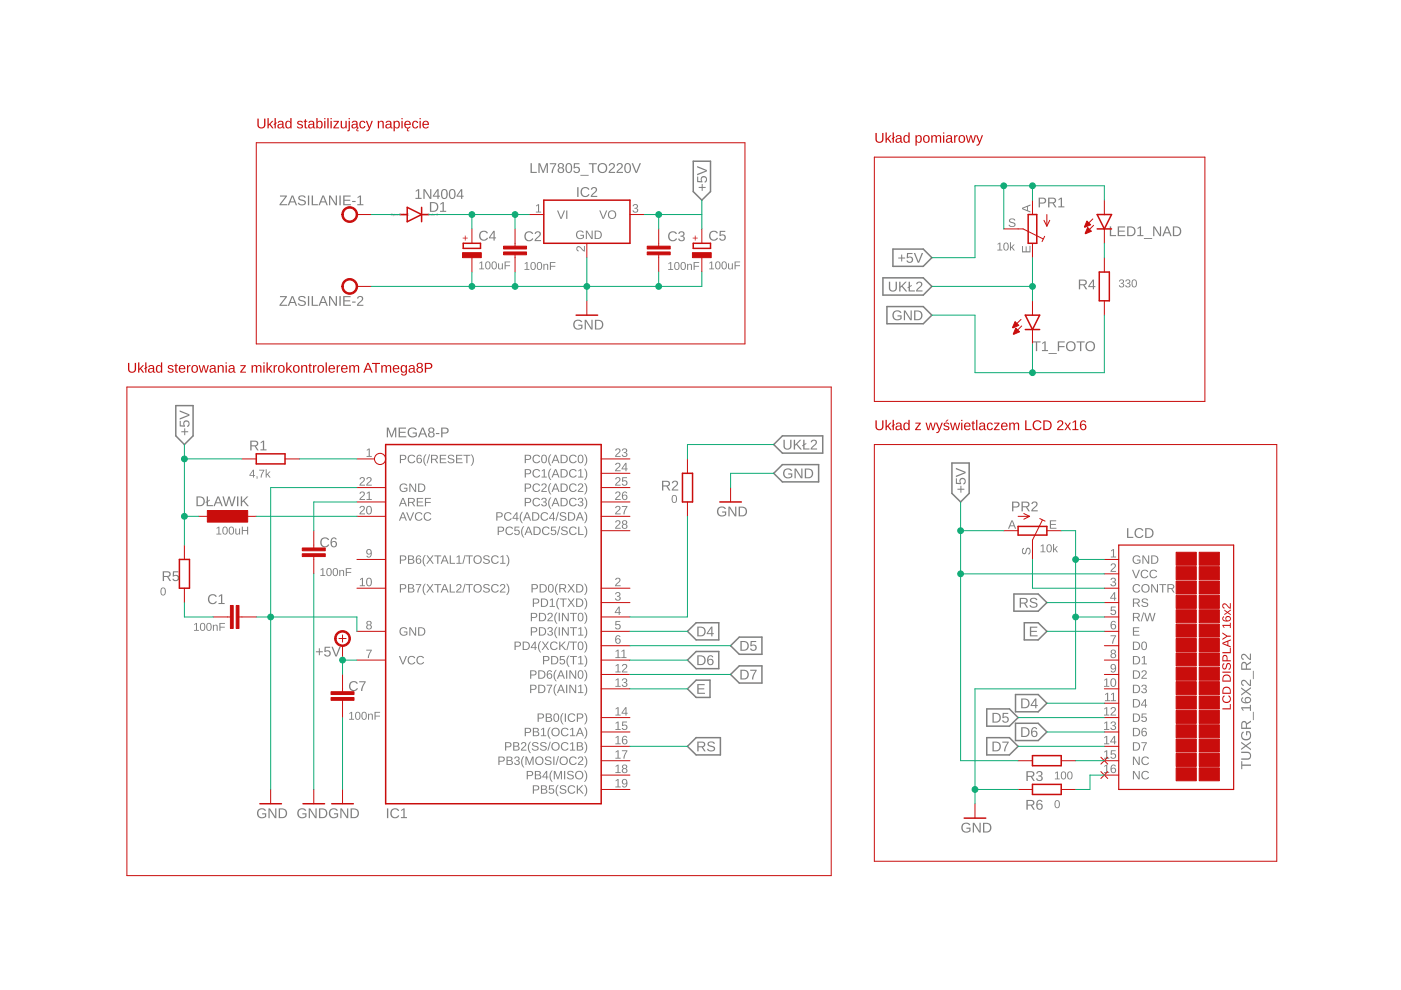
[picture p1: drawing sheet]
<svg xmlns="http://www.w3.org/2000/svg" width="297mm" height="210mm" viewBox="0 0 297 210" stroke-linecap="round" stroke-linejoin="round" font-family="sans-serif">
<g fill="#808080">
<path d="M77.7 137.7h1.1l-.5 1.2-.1 .6h-.2v-.4l.6-1.2h-.9z"/>
<path d="M130.5 131.7h1v.1h-.8v.6a.61 .61 0 0 1 .8 .3 .61 .61 0 0 1-.3 .8 .61 .61 0 0 1-.8-.5h.2a.4 .4 0 0 0 .6 .2 .4 .4 0 0 0 .1-.6 .4 .4 0 0 0-.6 0h-.3z"/>
<path d="M130.6 125.7a.51 .51 0 0 1 .8-.1 .51 .51 0 0 1-.2 .8 .52 .52 0 0 1 .3 .8 .52 .52 0 0 1-.8 .1l-.3-.4h.2a.36 .36 0 0 0 .5 .3 .36 .36 0 0 0 .2-.6l-.5-.1v-.2a.35 .35 0 0 0 .5-.1 .35 .35 0 0 0-.2-.5 .35 .35 0 0 0-.5 .3h-.2z"/>
<path d="M130.6 122.6a.57 .57 0 0 1 .9 .1 .57 .57 0 0 1-.3 .9l-.5 .5h.9v.2h-1.2l.1-.3 .5-.5a.38 .38 0 0 0 .3-.5 .38 .38 0 0 0-.6-.2l-.3 .2z"/>
<path d="M77.8 95.4l.6-.3v1.6h.4v.2h-1.1v-.2h.5v-1.4l-.4 .3z"/>
<path d="M216.7 52.2h.2v1.1h.6v-1.1h.2v1.1h.6v-1.2h.2v1.4h-1.8z"/>
<path d="M214.1 46.4a.82 .82 0 0 1 1.2 .3l-.3 .1a.41 .41 0 0 0-.5-.4 .41 .41 0 0 0-.3 .6h.2a.61 .61 0 0 1 .7 .3 .61 .61 0 0 1 0 .7l-.5 .1a.65 .65 0 0 1-.8-.4l.3-.1a.47 .47 0 0 0 .5 .4 .47 .47 0 0 0 .4-.6l-.5-.1a.5 .5 0 0 1-.5-.3 .5 .5 0 0 1 .1-.6z"/>
<path d="M222.6 110.3h1.3v.2h-1.1v.6h1.1v.2h-1.1v.6h1.2v.2h-1.4z"/>
<path d="M216.9 116.2h.2v.2a.41 .41 0 0 0-.3 .5 .41 .41 0 0 0 .5 .3l.1-.2a.61 .61 0 0 1 .2-.7 .61 .61 0 0 1 .8 0l.1 .5a.65 .65 0 0 1-.5 .8v-.2a.47 .47 0 0 0 .4-.6 .47 .47 0 0 0-.6-.4l-.1 .5a.54 .54 0 0 1-.7 .6 .54 .54 0 0 1-.3-.8z"/>
<path d="M113.7 43.6l.6-.3v1.6h.4v.2h-1.1v-.2h.5v-1.4l-.4 .3z"/>
<path d="M122.3 52.3a.94 .94 0 0 1 1.3 .7l.2 .1v-1h.2v1.2h-.3l-.5-.5a.38 .38 0 0 0-.5-.4 .38 .38 0 0 0-.1 .6l.1 .3-.5-.3z"/>
<path d="M134.3 43.4a.51 .51 0 0 1 .8 0 .51 .51 0 0 1-.2 .8 .52 .52 0 0 1 .3 .7 .52 .52 0 0 1-.8 .1l-.3-.4h.2a.36 .36 0 0 0 .5 .3 .36 .36 0 0 0 .2-.6h-.5v-.2a.35 .35 0 0 0 .5-.2 .35 .35 0 0 0-.2-.5 .35 .35 0 0 0-.4 .3h-.3z"/>
<path d="M235.6 116.7l.6-.3v1.6h.4v.2h-1.1v-.2h.5v-1.4l-.4 .3z"/>
<path d="M235.6 119.6a.57 .57 0 0 1 .9 .1 .57 .57 0 0 1-.3 .8l-.5 .6h.9v.1h-1.2l.1-.3 .5-.5a.38 .38 0 0 0 .4-.5 .38 .38 0 0 0-.7-.1l-.2 .1z"/>
<path d="M235.6 122.6a.51 .51 0 0 1 .8 0 .51 .51 0 0 1-.2 .8 .52 .52 0 0 1 .4 .7 .52 .52 0 0 1-.9 .2l-.3-.5h.3a.36 .36 0 0 0 .4 .3 .36 .36 0 0 0 .2-.5l-.5-.1v-.2a.35 .35 0 0 0 .5-.2 .35 .35 0 0 0-.2-.4 .35 .35 0 0 0-.4 .3h-.3z"/>
<path d="M235.5 128.6h1v.2h-.8v.6a.61 .61 0 0 1 .9 .2 .61 .61 0 0 1-.4 .9 .61 .61 0 0 1-.8-.5h.3a.4 .4 0 0 0 .5 .1 .4 .4 0 0 0 .1-.6 .4 .4 0 0 0-.6 .1h-.2z"/>
<path d="M240.2 133h1.3v.2h-1.1v.6h1.1v.2h-1.1v.6h1.2v.2h-1.4z"/>
<path d="M235.5 134.7h1.1l-.5 1.1-.1 .7h-.2v-.5l.6-1.1h-.9z"/>
<path d="M82.9 45.3h.3l-.3 .1 .3 .1v.2l-.3-.1h.3l-.3-.2zM83.3 45.4l.3 .1-.2 .4zM83.3 45.5a.15 .15 0 0 0 .3 0 .15 .15 0 0 0-.3 0zM83.7 45.4l.1 .3zM83.9 45.4h.2l-.2 .2 .2 .1a.18 .18 0 0 1-.3 0 .18 .18 0 0 1 .1-.3zM84.2 45.4h.2l.1 .2h-.3h.3a.18 .18 0 0 1-.3 .1 .18 .18 0 0 1 0-.3zM84.3 45.4l.1 .1zM84.5 45.5a.25 .25 0 0 1 .5 0 .25 .25 0 0 1-.5 0zM84.6 45.5a.18 .18 0 0 0 .3 0 .18 .18 0 0 0-.3 0zM85.1 45.4h.2l-.2 .3zM85.3 45.4h.2l.1-.2v.5h-.3zM85.4 45.6a.12 .12 0 0 0 .2 0 .12 .12 0 0 0-.2 0zM85.7 45.4h.3v.2h-.3h.3a.18 .18 0 0 1-.3 .1 .18 .18 0 0 1 0-.3zM85.8 45.4l.1 .1zM86.1 45.4h.1l-.1 .3zM86.5 45.3h.2l.1 .4h-.3h.1v-.4z"/>
<path d="M89 45.3h.3l-.3 .1 .3 .1v.2l-.4-.1h.4l-.3-.2zM89.4 45.4l.3 .1-.2 .4zM89.4 45.5a.15 .15 0 0 0 .3 0 .15 .15 0 0 0-.3 0zM89.8 45.4v.3zM90 45.4h.2l-.2 .2 .2 .1a.18 .18 0 0 1-.3 0 .18 .18 0 0 1 .1-.3zM90.3 45.4h.2l.1 .2h-.3h.3a.18 .18 0 0 1-.3 .1 .18 .18 0 0 1 0-.3zM90.4 45.4l.1 .1zM90.6 45.5a.25 .25 0 0 1 .5 0 .25 .25 0 0 1-.5 0zM90.7 45.5a.18 .18 0 0 0 .3 0 .18 .18 0 0 0-.3 0zM91.2 45.4h.2l-.2 .3zM91.4 45.4h.2l.1-.2v.5h-.3zM91.5 45.6a.12 .12 0 0 0 .2 0 .12 .12 0 0 0-.2 0zM91.8 45.4h.2l.1 .2h-.3h.3a.18 .18 0 0 1-.3 .1 .18 .18 0 0 1 0-.3zM91.9 45.4l.1 .1zM92.2 45.4h.1l-.1 .3zM92.6 45.3h.3l-.3 .4h.3h-.3l.2-.3z"/>
<path d="M82 90.7h.4l.6 1.7 .7-1.7h.3v2h-.2v-1.8l-.7 1.8h-.2l-.7-1.8 .1 1.8h-.3zM84.5 90.7h1.6v.2h-1.3v.6h1.2v.3h-1.2v.7h1.3v.2h-1.6zM86.7 90.9a1.08 1.08 0 0 1 1.6 .2l-.2 .1a.82 .82 0 0 0-1.2 0 .82 .82 0 0 0 0 1.1 .82 .82 0 0 0 1.1 .1l.1-.5h-.6v-.2h.9v.7a1.13 1.13 0 0 1-1.6 .1 1.13 1.13 0 0 1-.1-1.6zM89.5 90.7h.3l.8 2h-.3l-.2-.6h-1l-.2 .6h-.3zM89.6 90.9l-.4 1h.8zM91 90.8a.59 .59 0 0 1 .9-.1 .59 .59 0 0 1-.2 .9 .63 .63 0 0 1 .3 1 .63 .63 0 0 1-.9 .1 .56 .56 0 0 1-.4-.6 .56 .56 0 0 1 .5-.5l-.4-.3zM91.1 91.2a.38 .38 0 0 0 .7 0 .38 .38 0 0 0-.7 0zM91 92.1a.45 .45 0 0 0 .9 0 .45 .45 0 0 0-.9 0zM92.4 91.8h.8v.2h-.8zM93.5 90.7h.9a.64 .64 0 0 1 .7 .6 .64 .64 0 0 1-.7 .6h-.6v.8h-.3zM93.8 90.9v.8h.8a.42 .42 0 0 0 0-.8z"/>
<path d="M53.6 99.6h.3v1.1h.2v.2h-.2v.4h-.3v-.4h-.7zM53.6 99.8l-.5 .9h.5zM54.4 101h.2l-.1 .6h-.1l.1-.3zM54.9 99.6h1.1l-.5 1.7h-.2v-.5l.5-1h-.9zM56.3 99.5h.2v1.1l.6-.6h.2l-.5 .5 .6 .8h-.3l-.4-.6-.2 .1v.5h-.2z"/>
<path d="M142.6 105a.62 .62 0 0 1 .8 .1 .62 .62 0 0 1 .1 .7 .62 .62 0 0 1-.5 .8 .62 .62 0 0 1-.6-.8zM142.8 105.2a.94 .94 0 0 0 .2 1.3 .83 .83 0 0 0 0-1.4z"/>
<path d="M223.7 163.9l.6-.3v1.5h.4v.1h-1v-.1h.4v-1.3l-.4 .3zM225.2 163.7a.62 .62 0 0 1 .7 0 .62 .62 0 0 1 .2 .7 .62 .62 0 0 1-.6 .9 .62 .62 0 0 1-.6-.9zM225.3 163.8a.94 .94 0 0 0 .2 1.3 .83 .83 0 0 0 0-1.4zM226.5 163.7a.62 .62 0 0 1 .7 0 .62 .62 0 0 1 .2 .7 .62 .62 0 0 1-.6 .9 .62 .62 0 0 1-.6-.9zM226.7 163.8a.94 .94 0 0 0 .1 1.3 .83 .83 0 0 0 0-1.4z"/>
<path d="M237.4 59.4a.48 .48 0 0 1 .8-.1 .48 .48 0 0 1-.2 .8 .48 .48 0 0 1 .3 .6 .48 .48 0 0 1-.7 .2l-.4-.4h.2a.34 .34 0 0 0 .5 .3 .34 .34 0 0 0 .1-.6h-.4v-.2a.32 .32 0 0 0 .5-.2 .32 .32 0 0 0-.2-.4 .32 .32 0 0 0-.4 .3h-.3zM238.8 59.4a.48 .48 0 0 1 .7-.1 .48 .48 0 0 1-.2 .8 .48 .48 0 0 1 .3 .6 .48 .48 0 0 1-.7 .2l-.3-.4h.2a.34 .34 0 0 0 .4 .3 .34 .34 0 0 0 .2-.6h-.4v-.2a.32 .32 0 0 0 .4-.2 .32 .32 0 0 0-.2-.4 .32 .32 0 0 0-.4 .3h-.2zM240.2 59.3a.62 .62 0 0 1 .7 .1 .62 .62 0 0 1 .2 .7 .62 .62 0 0 1-.6 .8 .62 .62 0 0 1-.6-.8zM240.3 59.4a.94 .94 0 0 0 .2 1.4 .83 .83 0 0 0 0-1.4z"/>
<path d="M34.3 124.7a.62 .62 0 0 1 .7 0 .62 .62 0 0 1 .2 .7 .62 .62 0 0 1-.6 .9 .62 .62 0 0 1-.6-.9zM34.4 124.8a.94 .94 0 0 0 .2 1.3 .83 .83 0 0 0 0-1.4z"/>
<path d="M41.2 132.4l.6-.3v1.5h.4v.1h-1.1v-.1h.5v-1.3l-.4 .3zM42.6 132.2a.62 .62 0 0 1 .8 0 .62 .62 0 0 1 .1 .7 .62 .62 0 0 1-.5 .9 .62 .62 0 0 1-.6-.9zM42.8 132.3a.94 .94 0 0 0 .2 1.3 .83 .83 0 0 0 0-1.4zM44 132.2a.62 .62 0 0 1 .7 0 .62 .62 0 0 1 .2 .7 .62 .62 0 0 1-.6 .9 .62 .62 0 0 1-.6-.9zM44.1 132.3a.94 .94 0 0 0 .2 1.3 .83 .83 0 0 0 0-1.4zM45.1 132.5h.2v.2a.43 .43 0 0 1 .5-.2 .43 .43 0 0 1 .4 .4v.8h-.3v-.8a.31 .31 0 0 0-.3-.3 .31 .31 0 0 0-.2 .4v.7h-.3zM46.5 132.1h1.2v.2h-1v.6h1v.2h-1v.6h-.2z"/>
<path d="M111.3 55.8l.5-.2v1.4h.4v.2h-1v-.2h.4v-1.2l-.3 .2zM112.7 55.6a.62 .62 0 0 1 .7 .1 .62 .62 0 0 1 .2 .7 .62 .62 0 0 1-.6 .8 .62 .62 0 0 1-.5-.8zM112.9 55.8a.94 .94 0 0 0 .1 1.3 .83 .83 0 0 0 0-1.4zM114 55.6a.62 .62 0 0 1 .8 .1 .62 .62 0 0 1 .2 .7 .62 .62 0 0 1-.6 .8 .62 .62 0 0 1-.6-.8zM114.2 55.8a.94 .94 0 0 0 .2 1.3 .83 .83 0 0 0 0-1.4zM115.2 56h.2v.2a.43 .43 0 0 1 .5-.3 .43 .43 0 0 1 .3 .5v.8h-.2v-.8a.31 .31 0 0 0-.3-.3 .31 .31 0 0 0-.3 .4v.7h-.2zM116.6 55.6h1.2v.1h-1v.7h.9v.2h-.9v.6h-.2z"/>
<path d="M141.7 55.8l.6-.2v1.4h.4v.2h-1v-.2h.4v-1.2l-.4 .2zM143.2 55.6a.62 .62 0 0 1 .7 .1 .62 .62 0 0 1 .2 .7 .62 .62 0 0 1-.6 .8 .62 .62 0 0 1-.6-.8zM143.3 55.8a.94 .94 0 0 0 .2 1.3 .83 .83 0 0 0 0-1.4zM144.5 55.6a.62 .62 0 0 1 .7 .1 .62 .62 0 0 1 .2 .7 .62 .62 0 0 1-.6 .8 .62 .62 0 0 1-.5-.8zM144.7 55.8a.94 .94 0 0 0 .1 1.3 .83 .83 0 0 0 .1-1.4zM145.7 56h.2v.2a.43 .43 0 0 1 .5-.3 .43 .43 0 0 1 .3 .5v.8h-.2v-.8a.31 .31 0 0 0-.3-.3 .31 .31 0 0 0-.3 .4v.7h-.2zM147.1 55.6h1.1v.1h-.9v.7h.9v.2h-.9v.6h-.2z"/>
<path d="M101.7 55.7l.5-.3v1.5h.4v.2h-1v-.2h.4v-1.3l-.3 .3zM103.1 55.5a.62 .62 0 0 1 .7 .1 .62 .62 0 0 1 .2 .7 .62 .62 0 0 1-.6 .8 .62 .62 0 0 1-.5-.8zM103.3 55.6a.94 .94 0 0 0 .1 1.4 .83 .83 0 0 0 0-1.4zM104.4 55.5a.62 .62 0 0 1 .8 .1 .62 .62 0 0 1 .2 .7 .62 .62 0 0 1-.6 .8 .62 .62 0 0 1-.6-.8zM104.6 55.6a.94 .94 0 0 0 .2 1.4 .83 .83 0 0 0 0-1.4zM105.6 55.8h.2v.8a.31 .31 0 0 0 .4 .4 .31 .31 0 0 0 .2-.4v-.8h.2v1.3h-.2v-.2a.43 .43 0 0 1-.5 .2 .43 .43 0 0 1-.3-.4zM107 55.4h1.2v.2h-1v.6h.9v.2h-.9v.7h-.2z"/>
<path d="M150.4 55.7l.6-.3v1.5h.4v.2h-1v-.2h.4v-1.3l-.4 .3zM151.9 55.5a.62 .62 0 0 1 .7 .1 .62 .62 0 0 1 .2 .7 .62 .62 0 0 1-.6 .8 .62 .62 0 0 1-.6-.8zM152 55.6a.94 .94 0 0 0 .2 1.4 .83 .83 0 0 0 0-1.4zM153.2 55.5a.62 .62 0 0 1 .7 .1 .62 .62 0 0 1 .2 .7 .62 .62 0 0 1-.6 .8 .62 .62 0 0 1-.5-.8zM153.4 55.6a.94 .94 0 0 0 .1 1.4 .83 .83 0 0 0 0-1.4zM154.4 55.8h.2v.8a.31 .31 0 0 0 .3 .4 .31 .31 0 0 0 .3-.4v-.8h.2v1.3h-.2v-.2a.43 .43 0 0 1-.5 .2 .43 .43 0 0 1-.3-.4zM155.7 55.4h1.2v.2h-.9v.6h.9v.2h-.9v.7h-.3z"/>
<path d="M211.5 51.7l.6-.2v1.4h.4v.2h-1v-.2h.4v-1.2l-.4 .2zM213 51.5a.62 .62 0 0 1 .7 .1 .62 .62 0 0 1 .2 .7 .62 .62 0 0 1-.6 .8 .62 .62 0 0 1-.6-.8zM213.1 51.6a.94 .94 0 0 0 .2 1.4 .83 .83 0 0 0 0-1.4zM214.1 51.4h.2v1.1l.6-.7h.2l-.5 .6 .6 .7h-.3l-.4-.6-.2 .2v.4h-.2z"/>
<path d="M220.7 115.7l.5-.3v1.5h.4v.2h-1v-.2h.4v-1.3l-.3 .3zM222.1 115.5a.62 .62 0 0 1 .7 .1 .62 .62 0 0 1 .2 .7 .62 .62 0 0 1-.6 .8 .62 .62 0 0 1-.5-.8zM222.3 115.6a.94 .94 0 0 0 .1 1.4 .83 .83 0 0 0 0-1.4zM223.3 115.4h.2v1l.5-.6h.3l-.5 .6 .5 .7h-.2l-.5-.6-.1 .1v.5h-.2z"/>
<path d="M88.1 40.4l.8-.3v1.8h.5v.3h-1.3v-.3h.5v-1.5l-.5 .3zM89.8 40.1h.3l1.1 1.8v-1.8h.3v2.1h-.4l-1.1-1.8v1.8h-.2zM92.7 40.1h.3v1.4h.3v.2h-.3v.5h-.3v-.5h-.9zM92.7 40.4l-.7 1.1h.7zM93.8 40.2a.77 .77 0 0 1 .9 .1 .77 .77 0 0 1 .2 .8 .77 .77 0 0 1-.7 1.1 .77 .77 0 0 1-.7-1.1l.1-.6zM93.9 40.4a1.5 1.5 0 0 0 .1 1.5l.2 .1a1 1 0 0 0 0-1.7zM95.5 40.2a.77 .77 0 0 1 .9 .1 .77 .77 0 0 1 .2 .8 .77 .77 0 0 1-.7 1.1 .77 .77 0 0 1-.7-1.1v-.6zM95.6 40.4a1.5 1.5 0 0 0 .1 1.5l.2 .1a1 1 0 0 0 0-1.7zM97.7 40.1h.3v1.4h.3v.2h-.3v.5h-.2v-.5h-1zM97.8 40.4l-.8 1.1h.8z"/>
<path d="M112.5 34.6h.3v1.8h1v.3h-1.3zM114.2 34.6h.3l.7 1.8 .6-1.8h.4v2.1h-.3v-1.9l-.6 1.9h-.2l-.7-1.9v1.9h-.2zM116.6 34.6h1.3l-.6 1.3-.1 .8h-.3l.1-.6 .7-1.3h-1.1zM118.4 34.7a.59 .59 0 0 1 1 0 .59 .59 0 0 1-.2 .9 .63 .63 0 0 1 .3 .9 .63 .63 0 0 1-1 .1 .56 .56 0 0 1-.3-.5 .56 .56 0 0 1 .4-.5l-.3-.3zM118.5 35.1a.4 .4 0 0 0 .8 0 .4 .4 0 0 0-.8 0zM118.5 36.1a.45 .45 0 0 0 .9 0 .45 .45 0 0 0-.9 0zM120.2 34.7a.77 .77 0 0 1 .9 .1 .77 .77 0 0 1 .2 .8 .77 .77 0 0 1-.7 1.1 .77 .77 0 0 1-.7-1.1l.1-.6zM120.3 34.9a1.5 1.5 0 0 0 .1 1.5l.2 .1a1 1 0 0 0 0-1.7zM121.7 34.6h1.2v.2h-1v.7a.71 .71 0 0 1 1 .3 .71 .71 0 0 1-.4 1 .71 .71 0 0 1-1-.6h.3a.46 .46 0 0 0 .7 .2 .46 .46 0 0 0 .1-.7 .46 .46 0 0 0-.7 0h-.3zM123.1 37.1h1.7v.2h-1.7zM124.8 34.6h1.7v.2h-.7v1.9h-.3v-1.9h-.7zM126.6 35.6a1.07 1.07 0 0 1 2.1 0 1.07 1.07 0 0 1-2.1 0zM127.2 35a.81 .81 0 0 0 0 1.2 .81 .81 0 0 0 1.2-.1 .81 .81 0 0 0-.1-1.1 .81 .81 0 0 0-1.1 0zM129.3 34.7a.67 .67 0 0 1 1 .1 .67 .67 0 0 1-.4 1l-.6 .6h1.1v.3h-1.4l.1-.4 .5-.5a.55 .55 0 0 0 .4-.4 .55 .55 0 0 0-.3-.6l-.2 .1-.2 .2h-.2zM130.9 34.7a.67 .67 0 0 1 1.1 .1 .67 .67 0 0 1-.4 1l-.6 .6h1.1v.3h-1.4l.1-.4 .4-.5a.55 .55 0 0 0 .5-.4 .55 .55 0 0 0-.3-.6l-.3 .1-.1 .2h-.3zM132.7 34.7a.77 .77 0 0 1 .9 .1 .77 .77 0 0 1 .2 .8 .77 .77 0 0 1-.7 1.1 .77 .77 0 0 1-.7-1.1v-.6zM132.8 34.9a1.5 1.5 0 0 0 .1 1.5l.2 .1a1 1 0 0 0 0-1.7zM133.9 34.6h.3l.7 1.8 .7-1.8h.3l-.8 2.1h-.3z"/>
<path d="M263.2 161.4h.2v.7h1.8v.3h-1.8v.7h-.2zM263.2 159.4h1.2a.86 .86 0 0 1 .9 .8 .86 .86 0 0 1-.8 .9h-1.3v-.3h1.3a.57 .57 0 0 0 .5-.6 .57 .57 0 0 0-.6-.5h-1.2zM263.2 157.3l.9 .7 1.1-.8v.3l-.9 .6 .9 .7v.3l-1-.8-1 .7v-.3l.8-.6-.8-.5zM263.3 155.3l.3-.2 .1 .2a.82 .82 0 0 0 0 1.2 .82 .82 0 0 0 1.1 0 .82 .82 0 0 0 .1-1.1l-.5-.1v.6h-.2v-.9h.7a1.1 1.1 0 0 1 .2 1.6 1.1 1.1 0 0 1-1.5 .2 1.1 1.1 0 0 1-.3-1.5zM263.3 153l.7-.1 .3 .5 .9-.6v.3l-.8 .5v.7h.8v.3h-2zM263.5 153.3l-.1 1h.7l-.1-1-.2-.2zM265.6 150.9h.2v1.8h-.2zM263.2 149.9h1.8v-.5h.2v1.3h-.2v-.5h-1.6l.3 .5h-.2zM263.3 147.9l.2-.1 .1 .3a.43 .43 0 0 0-.2 .5 .43 .43 0 0 0 .5 .3h.3a.66 .66 0 0 1 .1-1 .66 .66 0 0 1 .9 .2 .66 .66 0 0 1-.4 1 1.05 1.05 0 0 1-1.1 0 1.05 1.05 0 0 1-.5-1zM264.1 148.5a.45 .45 0 0 0 .9 0 .45 .45 0 0 0-.9 0zM263.2 145.7l.9 .7 1.1-.7v.3l-.9 .6 .9 .6v.4l-1-.8-1 .7v-.3l.8-.6-.8-.6zM263.3 144.3a.84 .84 0 0 1 1.2 .5l.5 .4v-1.1h.2v1.4l-.3-.1-.5-.5a.55 .55 0 0 0-.5-.4 .55 .55 0 0 0-.6 .3l.1 .3 .3 .1v.3a.71 .71 0 0 1-.4-1.2zM265.6 142.2h.2v1.8h-.2zM263.3 140.5l.7-.1 .3 .4 .9-.6v.4l-.8 .5v.6h.8v.3h-2zM263.5 140.7l-.1 1h.7l-.1-1-.2-.1zM263.3 138.8a.84 .84 0 0 1 1.2 .4l.5 .5v-1.1h.2v1.3h-.3l-.5-.5a.55 .55 0 0 0-.5-.5 .55 .55 0 0 0-.6 .4l.1 .2 .3 .2v.2a.71 .71 0 0 1-.4-1.1z"/>
<path d="M45.9 111.9l.6-.2v1.4h.4v.2h-1v-.2h.4v-1.2l-.4 .2zM47.4 111.7a.62 .62 0 0 1 .7 .1 .62 .62 0 0 1 .2 .7 .62 .62 0 0 1-.6 .9 .62 .62 0 0 1-.6-.9zM47.5 111.9a.94 .94 0 0 0 .2 1.3 .83 .83 0 0 0 0-1.4zM48.7 111.7a.62 .62 0 0 1 .8 .1 .62 .62 0 0 1 .1 .7 .62 .62 0 0 1-.5 .9 .62 .62 0 0 1-.6-.9zM48.9 111.9a.94 .94 0 0 0 .2 1.3 .83 .83 0 0 0 0-1.4zM49.9 112.1h.2v.8a.31 .31 0 0 0 .3 .3 .31 .31 0 0 0 .3-.4v-.7h.2v1.2h-.2v-.2a.43 .43 0 0 1-.5 .2 .43 .43 0 0 1-.3-.4zM51.3 111.7h.2v.7h.9v-.7h.2v1.6h-.2v-.7h-.9v.7h-.2z"/>
<path d="M54.8 171.6a1.08 1.08 0 0 1 1.6 .3h-.3a.82 .82 0 0 0-1.1 0 .82 .82 0 0 0-.1 1.1 .82 .82 0 0 0 1.2 .1l.1-.4h-.6v-.3h.8v.7a1.13 1.13 0 0 1-1.6 .2 1.13 1.13 0 0 1 0-1.7zM56.9 171.4h.3l1.2 1.8-.1-1.8h.3v2.1h-.3l-1.1-1.8v1.8h-.3zM59.1 171.4a1.3 1.3 0 0 1 1.7 .7 1.01 1.01 0 0 1-.9 1.4h-.8zM59.4 171.6v1.6a.88 .88 0 0 0 1.2-.8 .88 .88 0 0 0-1.2-.8z"/>
<path d="M152.3 107.7a1.08 1.08 0 0 1 1.6 .2l-.2 .1a.82 .82 0 0 0-1.2-.1 .82 .82 0 0 0-.1 1.2 .82 .82 0 0 0 1.2 .1l.1-.5h-.6v-.3h.9v.8a1.13 1.13 0 0 1-1.6 .1 1.13 1.13 0 0 1-.1-1.6zM154.4 107.4h.4l1.1 1.8v-1.8h.2v2.1h-.3l-1.1-1.8v1.8h-.3zM156.6 107.4a1.3 1.3 0 0 1 1.8 .7 1.01 1.01 0 0 1-1 1.4h-.8zM156.9 107.6v1.7a.88 .88 0 0 0 1.2-.9 .88 .88 0 0 0-1.2-.8z"/>
<path d="M121.8 68a1.08 1.08 0 0 1 1.6 .3h-.2a.82 .82 0 0 0-1.2 0 .82 .82 0 0 0 0 1.1 .82 .82 0 0 0 1.1 .1l.1-.4h-.6v-.3h.9v.7a1.13 1.13 0 0 1-1.6 .2 1.13 1.13 0 0 1-.1-1.7zM124 67.8h.3l1.1 1.8v-1.8h.2v2.1h-.3l-1.1-1.8v1.8h-.2zM126.1 67.8a1.3 1.3 0 0 1 1.8 .7 1.01 1.01 0 0 1-1 1.4h-.8zM126.4 68v1.6a.88 .88 0 0 0 1.2-.8 .88 .88 0 0 0-1.2-.8z"/>
<path d="M204.1 174.7a1.08 1.08 0 0 1 1.6 .2l-.2 .1a.82 .82 0 0 0-1.2-.1 .82 .82 0 0 0 0 1.2 .82 .82 0 0 0 1.1 .1l.1-.5h-.6v-.2h.9v.7a1.13 1.13 0 0 1-1.6 .1 1.13 1.13 0 0 1-.1-1.6zM206.2 174.4h.4l1.1 1.8v-1.8h.2v2.1h-.3l-1.1-1.7v1.7h-.3zM208.4 174.4a1.3 1.3 0 0 1 1.8 .8 1.01 1.01 0 0 1-1 1.3h-.8zM208.7 174.7v1.6a.88 .88 0 0 0 1.2-.8 .88 .88 0 0 0-1.2-.8z"/>
<path d="M68 120.7l.6-.2v1.4h.4v.2h-1.1v-.2h.5v-1.2l-.4 .2zM69.4 120.5a.62 .62 0 0 1 .8 .1 .62 .62 0 0 1 .1 .7 .62 .62 0 0 1-.5 .9 .62 .62 0 0 1-.6-.9zM69.6 120.7a.94 .94 0 0 0 .2 1.3 .83 .83 0 0 0 0-1.4zM70.8 120.5a.62 .62 0 0 1 .7 .1 .62 .62 0 0 1 .2 .7 .62 .62 0 0 1-.6 .9 .62 .62 0 0 1-.6-.9zM70.9 120.7a.94 .94 0 0 0 .2 1.3 .83 .83 0 0 0 0-1.4zM71.9 120.9h.2v.2a.43 .43 0 0 1 .5-.3 .43 .43 0 0 1 .4 .5v.8h-.3v-.8a.31 .31 0 0 0-.3-.3 .31 .31 0 0 0-.3 .4v.7h-.2zM73.3 120.5h1.2v.2h-1v.6h1v.2h-1v.6h-.2z"/>
<path d="M63.3 171.6a1.08 1.08 0 0 1 1.6 .3h-.2a.82 .82 0 0 0-1.2 0 .82 .82 0 0 0 0 1.1 .82 .82 0 0 0 1.1 .1l.1-.4h-.6v-.3h.9v.7a1.13 1.13 0 0 1-1.6 .2 1.13 1.13 0 0 1-.1-1.7zM65.5 171.4h.3l1.1 1.8v-1.8h.2v2.1h-.3l-1.1-1.8v1.8h-.2zM67.6 171.4a1.3 1.3 0 0 1 1.8 .7 1.01 1.01 0 0 1-1 1.4h-.8zM67.9 171.6v1.6a.88 .88 0 0 0 1.2-.8 .88 .88 0 0 0-1.2-.8z"/>
<path d="M74.1 151.2l.6-.3v1.5h.4v.2h-1.1v-.2h.4v-1.3l-.3 .3zM75.5 151a.62 .62 0 0 1 .8 .1 .62 .62 0 0 1 .1 .7 .62 .62 0 0 1-.5 .8 .62 .62 0 0 1-.6-.8zM75.7 151.1a.94 .94 0 0 0 .2 1.3 .83 .83 0 0 0 0-1.3zM76.9 151a.62 .62 0 0 1 .7 .1 .62 .62 0 0 1 .2 .7 .62 .62 0 0 1-.6 .8 .62 .62 0 0 1-.6-.8zM77 151.1a.94 .94 0 0 0 .2 1.3 .83 .83 0 0 0 0-1.3zM78 151.3h.2v.2a.43 .43 0 0 1 .5-.2 .43 .43 0 0 1 .4 .4v.9h-.3v-.8a.31 .31 0 0 0-.3-.4 .31 .31 0 0 0-.3 .5v.7h-.2zM79.4 150.9h1.2v.2h-1v.6h1v.2h-1v.7h-.2z"/>
<path d="M70 171.6a1.08 1.08 0 0 1 1.6 .3h-.2a.82 .82 0 0 0-1.2 0 .82 .82 0 0 0 0 1.1 .82 .82 0 0 0 1.1 .1l.1-.4h-.6v-.3h.9v.7a1.13 1.13 0 0 1-1.6 .2 1.13 1.13 0 0 1-.1-1.7zM72.2 171.4h.3l1.1 1.8v-1.8h.2v2.1h-.3l-1.1-1.8v1.8h-.2zM74.3 171.4a1.3 1.3 0 0 1 1.8 .7 1.01 1.01 0 0 1-1 1.4h-.8zM74.6 171.6v1.6a.88 .88 0 0 0 1.2-.8 .88 .88 0 0 0-1.2-.8z"/>
<path d="M67.6 137.5h.2v.6h.6v.2h-.6v.6h-.2v-.6h-.6v-.2h.6zM68.8 137.1h1.2v.2h-.9l-.1 .7a.71 .71 0 0 1 1.1 .3 .71 .71 0 0 1-.5 1 .71 .71 0 0 1-.9-.6h.3a.46 .46 0 0 0 .7 .2 .46 .46 0 0 0 0-.7 .46 .46 0 0 0-.7 0h-.2zM70.3 137.1h.3l.7 1.8 .7-1.8h.2l-.8 2.1h-.3z"/>
<path d="M223.8 169.7a.62 .62 0 0 1 .7 .1 .62 .62 0 0 1 .2 .7 .62 .62 0 0 1-.6 .9 .62 .62 0 0 1-.5-.9zM224 169.9a.94 .94 0 0 0 .1 1.3 .83 .83 0 0 0 0-1.4z"/>
<path d="M82 171.4h.3v2.1h-.3zM83 171.7a1.03 1.03 0 0 1 1.6 .2l-.2 .1a.77 .77 0 0 0-1.1-.2 .77 .77 0 0 0-.2 1.1l.5 .3a.71 .71 0 0 0 .8-.4l.3 .2a1.06 1.06 0 0 1-1.6 .3 1.06 1.06 0 0 1-.1-1.6zM85.1 171.7l.7-.3v1.8h.5v.3h-1.3v-.3h.5v-1.5l-.4 .3z"/>
<path d="M113 166.5h.7a.55 .55 0 0 1 .6 .5 .55 .55 0 0 1-.6 .6h-.5v.7h-.2zM113.2 166.7v.7h.7a.36 .36 0 0 0 0-.7zM114.7 166.5l1 .1 .2 .1v.4l-.3 .2a.48 .48 0 0 1 .5 .6 .48 .48 0 0 1-.7 .4h-.7zM114.9 166.7v.6l.8-.2-.1-.3zM114.9 167.4v.7h.7l.2-.2-.2-.4zM116.4 166.5h1v.2h-.8v.6a.61 .61 0 0 1 .9 .2 .61 .61 0 0 1-.4 .9 .61 .61 0 0 1-.8-.5h.2a.4 .4 0 0 0 .6 .1 .4 .4 0 0 0 .1-.6 .4 .4 0 0 0-.6 .1h-.2zM118.3 166.4h.2a1.81 1.81 0 0 0 0 2.4 1.17 1.17 0 0 1-.7-1.2l.1-.6zM118.9 166.6a.82 .82 0 0 1 1.2 .3h-.3a.41 .41 0 0 0-.5-.3 .41 .41 0 0 0-.3 .5l.2 .1a.61 .61 0 0 1 .7 .2 .61 .61 0 0 1 0 .8l-.5 .1a.65 .65 0 0 1-.8-.4l.2-.1a.47 .47 0 0 0 .6 .4 .47 .47 0 0 0 .4-.6l-.5-.1a.5 .5 0 0 1-.5-.3 .5 .5 0 0 1 .1-.6zM120.6 166.7a.89 .89 0 0 1 1.4 .2l-.3 .1a.65 .65 0 0 0-.9-.1 .65 .65 0 0 0 0 1 .65 .65 0 0 0 1-.2l.2 .1a.91 .91 0 0 1-1.4 .3 .91 .91 0 0 1 0-1.4zM122.3 166.5h.2v.9l.9-.9h.3l-.8 .8 .9 1h-.3l-.7-.9-.3 .2v.7h-.2zM123.8 166.4a1.17 1.17 0 0 1 .7 1.2l-.2 .9-.3 .3h-.2a1.81 1.81 0 0 0 0-2.4z"/>
<path d="M130.5 165.5l.7-.3v1.6h.4v.1h-1.1v-.1h.4v-1.4l-.4 .3zM132 165.3a.65 .65 0 0 1 .8 0 .65 .65 0 0 1 .2 .7 .65 .65 0 0 1-.3 .9 .65 .65 0 0 1-.8-.3h.2l.1 .1a.49 .49 0 0 0 .5-.1 .49 .49 0 0 0 .1-.5 .57 .57 0 0 1-.8 .1 .57 .57 0 0 1 0-.9zM132 165.8a.4 .4 0 0 0 .8 0 .4 .4 0 0 0-.8 0z"/>
<path d="M84.8 123.9h.7a.55 .55 0 0 1 .7 .5 .55 .55 0 0 1-.7 .5h-.5v.7h-.2zM85 124v.7h.7a.36 .36 0 0 0 0-.6zM86.5 123.9h1l.2 .1v.4l-.3 .3a.48 .48 0 0 1 .5 .6 .48 .48 0 0 1-.7 .3h-.7zM86.7 124v.6l.8-.2-.1-.3zM86.7 124.8v.6h.7l.2-.1-.2-.5zM88.1 123.9h1.2l-.5 1.1-.1 .6h-.2v-.4l.6-1.2h-1zM90.1 123.8h.2a1.81 1.81 0 0 0 0 2.4 1.17 1.17 0 0 1-.7-1.2l.1-.7zM90.4 123.9h.3l.5 .7 .5-.7h.2l-.6 .8 .7 .9h-.3l-.5-.7-.6 .7h-.2l.6-.9zM92.1 123.9h1.4v.2h-.6v1.5h-.2v-1.5h-.6zM94.1 123.9h.3l.7 1.7h-.2l-.2-.5h-.8l-.2 .5h-.3zM94.3 124l-.4 .9h.7zM95.3 123.9h.3v1.5h.9v.2h-1.2zM96.9 124a.57 .57 0 0 1 .9 .1 .57 .57 0 0 1-.3 .8l-.5 .5h.9v.2h-1.2l.1-.3 .5-.5a.38 .38 0 0 0 .3-.5 .38 .38 0 0 0-.6-.1l-.3 .1zM98.5 123.8h.2l-.5 1.9h-.2zM98.8 123.9h1.4v.2h-.6v1.5h-.2v-1.5h-.6zM100.3 124.7a.92 .92 0 0 1 1.8 0 .92 .92 0 0 1-1.8 0zM100.8 124.2a.72 .72 0 0 0 .1 1.2 .72 .72 0 0 0 1.1-.5 .72 .72 0 0 0-.7-.9zM102.6 124a.82 .82 0 0 1 1.2 .2l-.2 .1a.41 .41 0 0 0-.5-.3 .41 .41 0 0 0-.3 .5l.2 .1a.61 .61 0 0 1 .7 .2 .61 .61 0 0 1 0 .7l-.6 .2a.65 .65 0 0 1-.7-.5h.2a.47 .47 0 0 0 .6 .3 .47 .47 0 0 0 .3-.5l-.4-.2a.5 .5 0 0 1-.6-.2 .5 .5 0 0 1 .1-.6zM104.3 124.1a.89 .89 0 0 1 1.4 .2h-.2a.65 .65 0 0 0-1 0 .65 .65 0 0 0 .1 1 .65 .65 0 0 0 1-.2l.2 .1a.91 .91 0 0 1-1.4 .3 .91 .91 0 0 1-.1-1.4zM106.2 124a.57 .57 0 0 1 .9 .1 .57 .57 0 0 1-.4 .8l-.5 .5h1v.2h-1.2l.1-.3 .4-.5a.38 .38 0 0 0 .4-.5 .38 .38 0 0 0-.6-.1l-.3 .1zM107.3 123.8a1.17 1.17 0 0 1 .7 1.2l-.2 .8-.3 .4h-.2a1.81 1.81 0 0 0 0-2.4z"/>
<path d="M76.3 122.8l.7-.3v1.6h.4v.2h-1.1v-.2h.4v-1.4l-.4 .3zM77.9 122.6a.66 .66 0 0 1 .8 0 .66 .66 0 0 1 .2 .8 .67 .67 0 0 1-.7 .9 .67 .67 0 0 1-.6-.9zM78.1 122.7a1.01 1.01 0 0 0 .1 1.4 .88 .88 0 0 0 0-1.4z"/>
<path d="M84.8 117.8h.7a.55 .55 0 0 1 .7 .5 .55 .55 0 0 1-.7 .5h-.5v.7h-.2zM85 118v.7l.7-.1a.36 .36 0 0 0 0-.6zM86.5 117.8h1l.2 .2v.3l-.3 .3a.48 .48 0 0 1 .5 .6 .48 .48 0 0 1-.7 .3h-.7zM86.7 118v.5l.8-.1-.1-.4zM86.7 118.7v.6h.7l.2-.1-.2-.5zM88.4 117.8h.2a.52 .52 0 0 1 .7 .3h-.2l-.1-.1a.49 .49 0 0 0-.5 .1 .49 .49 0 0 0-.1 .5 .57 .57 0 0 1 .8 .1 .57 .57 0 0 1-.2 .9 .57 .57 0 0 1-.8-.4v-.8zM88.3 118.9a.4 .4 0 0 0 .8 0 .4 .4 0 0 0-.8 0zM90.1 117.7h.2a1.81 1.81 0 0 0 0 2.4 1.17 1.17 0 0 1-.7-1.2l.1-.7zM90.4 117.8h.3l.5 .7 .5-.7h.2l-.6 .8 .7 .9h-.3l-.5-.7-.6 .7h-.2l.6-.9zM92.1 117.8h1.4v.2h-.6v1.5h-.2v-1.5h-.6zM94.1 117.8h.3l.7 1.7h-.2l-.2-.5h-.8l-.2 .5h-.3zM94.3 117.9l-.4 .9h.7zM95.3 117.8h.3v1.5h.9v.2h-1.2zM96.8 118l.7-.2v1.5h.4v.2h-1.1v-.2h.4v-1.3l-.4 .3zM98.5 117.7h.2l-.5 1.9h-.2zM98.8 117.8h1.4v.2h-.6v1.5h-.2v-1.5h-.6zM100.3 118.6a.92 .92 0 0 1 1.8 0 .92 .92 0 0 1-1.8 0zM100.8 118.1a.72 .72 0 0 0 .1 1.2 .72 .72 0 0 0 1.1-.5 .72 .72 0 0 0-.7-.9zM102.6 117.9a.82 .82 0 0 1 1.2 .2l-.2 .1a.41 .41 0 0 0-.5-.3 .41 .41 0 0 0-.3 .5l.2 .1a.61 .61 0 0 1 .7 .2 .61 .61 0 0 1 0 .7l-.6 .2a.65 .65 0 0 1-.7-.5h.2a.47 .47 0 0 0 .6 .3 .47 .47 0 0 0 .3-.5l-.4-.2a.5 .5 0 0 1-.6-.2 .5 .5 0 0 1 .1-.6zM104.3 118a.89 .89 0 0 1 1.4 .2l-.2 .1a.65 .65 0 0 0-1-.1 .65 .65 0 0 0 .1 1 .65 .65 0 0 0 1-.2l.2 .1a.91 .91 0 0 1-1.4 .3 .91 .91 0 0 1-.1-1.4zM106.1 118l.6-.2v1.5h.5v.2h-1.2v-.2h.5v-1.3l-.4 .3zM107.3 117.7a1.17 1.17 0 0 1 .7 1.2l-.2 .8-.3 .4h-.2a1.81 1.81 0 0 0 0-2.4z"/>
<path d="M77.8 116.6a.65 .65 0 0 1 .8-.1 .65 .65 0 0 1 .2 .8 .65 .65 0 0 1-.3 .8 .65 .65 0 0 1-.8-.2l.2-.1 .1 .2a.49 .49 0 0 0 .5-.2 .49 .49 0 0 0 .1-.5 .57 .57 0 0 1-.8 .1 .57 .57 0 0 1 0-.8zM77.8 117a.4 .4 0 0 0 .8 0 .4 .4 0 0 0-.8 0z"/>
<path d="M84.9 133.2a.93 .93 0 0 1 1.4 .2l-.2 .1a.7 .7 0 0 0-1-.1 .7 .7 0 0 0 0 1 .7 .7 0 0 0 1 .1l.1-.4h-.6v-.2h.8v.6a.97 .97 0 0 1-1.4 .1 .97 .97 0 0 1-.1-1.4zM86.8 133h.3l.9 1.5v-1.5h.2v1.8h-.3l-.9-1.5v1.5h-.2zM88.7 133h.5a.89 .89 0 0 1 1 .8 .89 .89 0 0 1-.9 1h-.6zM88.9 133.2v1.4a.75 .75 0 0 0 1-.7 .75 .75 0 0 0-1-.7z"/>
<path d="M77.8 131.8a.51 .51 0 0 1 .8-.1 .51 .51 0 0 1-.1 .8 .57 .57 0 0 1 .2 .7 .57 .57 0 0 1-.7 .3 .57 .57 0 0 1-.3-.7l.3-.3-.3-.3zM77.9 132.1a.35 .35 0 0 0 .7 0 .35 .35 0 0 0-.7 0zM77.9 132.9a.37 .37 0 0 0 .7 0 .37 .37 0 0 0-.7 0z"/>
<path d="M84.6 139.1h.2l.6 1.6 .6-1.6h.3l-.7 1.8h-.3zM86.6 139.3a.89 .89 0 0 1 1.4 .2l-.2 .1a.65 .65 0 0 0-1-.1 .65 .65 0 0 0 .1 1 .65 .65 0 0 0 1-.2l.2 .1a.91 .91 0 0 1-1.4 .3 .91 .91 0 0 1-.1-1.4zM88.5 139.3a.89 .89 0 0 1 1.4 .2l-.2 .1a.65 .65 0 0 0-1-.1 .65 .65 0 0 0 .1 1 .65 .65 0 0 0 .9-.2l.2 .1a.91 .91 0 0 1-1.3 .3 .91 .91 0 0 1-.1-1.4z"/>
<path d="M84.9 102.7a.93 .93 0 0 1 1.4 .2l-.2 .1a.7 .7 0 0 0-1 0 .7 .7 0 0 0 0 .9 .7 .7 0 0 0 1 .1l.1-.4h-.6v-.2h.8v.6a.97 .97 0 0 1-1.4 .1 .97 .97 0 0 1-.1-1.4zM86.8 102.5h.3l.9 1.5v-1.5h.2v1.8h-.3l-.9-1.5v1.5h-.2zM88.7 102.5h.5a.89 .89 0 0 1 1 .9 .89 .89 0 0 1-.9 .9h-.6zM88.9 102.7v1.4a.75 .75 0 0 0 1-.7 .75 .75 0 0 0-1-.7z"/>
<path d="M76.4 101.3a.57 .57 0 0 1 .9 .1 .57 .57 0 0 1-.3 .8l-.5 .6h.9v.2h-1.2l.1-.3 .5-.5a.38 .38 0 0 0 .3-.6 .38 .38 0 0 0-.6-.1l-.3 .1zM77.8 101.3a.57 .57 0 0 1 .9 .1 .57 .57 0 0 1-.3 .8l-.5 .6h.9v.2h-1.2l.1-.3 .5-.5a.38 .38 0 0 0 .4-.6 .38 .38 0 0 0-.7-.1l-.2 .1z"/>
<path d="M85.3 105.6h.3l.7 1.7h-.3l-.2-.5h-.8l-.2 .5h-.2zM85.4 105.8l-.3 .8h.7zM86.5 105.6h.8a.52 .52 0 0 1 .7 .4 .52 .52 0 0 1-.5 .6l.5 .7h-.2l-.5-.7h-.6v.7h-.2zM86.7 105.8v.6h.6a.33 .33 0 0 0 .4-.3 .33 .33 0 0 0-.4-.3zM88.4 105.6h1.3v.2h-1.1v.5h1v.2h-1v.7h1.2v.1h-1.4zM90.1 105.6h1.2v.2h-1v.6h1v.2h-1v.7h-.2z"/>
<path d="M76.4 104.3a.57 .57 0 0 1 .9 .1 .57 .57 0 0 1-.3 .9l-.5 .5h.9v.2h-1.2l.1-.3 .5-.5a.38 .38 0 0 0 .3-.5 .38 .38 0 0 0-.6-.1l-.3 .1zM77.8 104.5l.6-.3v1.6h.4v.2h-1.1v-.2h.5v-1.4l-.4 .3z"/>
<path d="M85.3 108.6h.3l.7 1.8h-.3l-.2-.5h-.8l-.2 .5h-.2zM85.4 108.8l-.3 .9h.7zM86.1 108.6h.3l.6 1.6 .6-1.6h.2l-.7 1.8h-.3zM88.2 108.8a.89 .89 0 0 1 1.4 .2l-.3 .1a.65 .65 0 0 0-.9 0 .65 .65 0 0 0 0 .9 .65 .65 0 0 0 1-.1l.2 .1a.91 .91 0 0 1-1.4 .2 .91 .91 0 0 1 0-1.4zM90 108.8a.89 .89 0 0 1 1.4 .2l-.2 .1a.65 .65 0 0 0-1 0 .65 .65 0 0 0 .1 .9 .65 .65 0 0 0 1-.1l.2 .1a.91 .91 0 0 1-1.4 .2 .91 .91 0 0 1-.1-1.4z"/>
<path d="M76.4 107.4a.57 .57 0 0 1 .9 .1 .57 .57 0 0 1-.3 .8l-.5 .6h.9v.2h-1.2l.1-.3 .5-.5a.38 .38 0 0 0 .3-.6 .38 .38 0 0 0-.6-.1l-.3 .1zM77.9 107.4a.66 .66 0 0 1 .8 0 .66 .66 0 0 1 .2 .8 .67 .67 0 0 1-.7 .9 .67 .67 0 0 1-.6-.9zM78.1 107.5a1.01 1.01 0 0 0 .1 1.4 .88 .88 0 0 0 0-1.5z"/>
<path d="M111.7 163.5h.7a.55 .55 0 0 1 .7 .5 .55 .55 0 0 1-.7 .5h-.5v.7h-.2zM111.9 163.7v.7l.7-.1a.36 .36 0 0 0 0-.6zM113.4 163.5h1l.2 .1v.4l-.3 .3a.48 .48 0 0 1 .5 .6 .48 .48 0 0 1-.7 .3h-.7zM113.6 163.7v.5l.8-.2-.1-.3zM113.6 164.4v.6h.7l.2-.1-.2-.5zM115.8 163.5h.2v1.2h.3v.1h-.3v.4h-.2v-.4h-.8zM115.8 163.7l-.6 1h.6zM117 163.4h.2a1.81 1.81 0 0 0 0 2.4 1.17 1.17 0 0 1-.7-1.2l.1-.7zM117.4 163.5h.3l.6 1.5 .5-1.5h.3v1.7h-.2v-1.5l-.5 1.5h-.2l-.6-1.5v1.5h-.2zM119.6 163.5h.2v1.7h-.2zM120.4 163.6a.82 .82 0 0 1 1.2 .2l-.2 .1a.41 .41 0 0 0-.5-.3 .41 .41 0 0 0-.3 .5l.2 .1a.61 .61 0 0 1 .7 .2 .61 .61 0 0 1 0 .7l-.6 .2a.65 .65 0 0 1-.7-.5h.2a.47 .47 0 0 0 .6 .3 .47 .47 0 0 0 .4-.5l-.5-.2a.5 .5 0 0 1-.6-.2 .5 .5 0 0 1 .1-.6zM121.8 164.3a.95 .95 0 0 1 1.9 0 .95 .95 0 0 1-1.9 0zM122.3 163.8a.72 .72 0 0 0 .1 1.2 .72 .72 0 0 0 1.1-.5 .72 .72 0 0 0-.7-.9zM123.8 163.4a1.17 1.17 0 0 1 .7 1.2l-.2 .8-.3 .4h-.2a1.81 1.81 0 0 0 0-2.4z"/>
<path d="M130.5 162.4l.7-.3v1.6h.4v.2h-1.1v-.2h.4v-1.4l-.4 .3zM132 162.2a.51 .51 0 0 1 .8 0 .51 .51 0 0 1-.1 .8 .57 .57 0 0 1 .2 .7 .57 .57 0 0 1-.8 .3 .57 .57 0 0 1-.2-.8l.3-.2-.3-.3zM132.1 162.6a.35 .35 0 0 0 .7 0 .35 .35 0 0 0-.7 0zM132.1 163.4a.37 .37 0 0 0 .7 0 .37 .37 0 0 0-.7 0z"/>
<path d="M105.7 160.4h.7a.55 .55 0 0 1 .6 .5 .55 .55 0 0 1-.6 .6h-.5v.7h-.2zM105.9 160.6v.7h.7a.36 .36 0 0 0 0-.7zM107.4 160.4l1 .1 .2 .1v.4l-.3 .3a.48 .48 0 0 1 .5 .5 .48 .48 0 0 1-.7 .4h-.7zM107.6 160.6v.6l.8-.2-.1-.3zM107.6 161.4v.6h.7l.2-.2-.2-.4zM109.2 160.5a.51 .51 0 0 1 .8 0 .51 .51 0 0 1-.2 .8 .52 .52 0 0 1 .3 .7 .52 .52 0 0 1-.8 .2l-.3-.5h.2a.36 .36 0 0 0 .5 .3 .36 .36 0 0 0 .2-.5l-.5-.1v-.2a.35 .35 0 0 0 .5-.2 .35 .35 0 0 0-.2-.4 .35 .35 0 0 0-.4 .3l-.3-.1zM111 160.3h.2a1.81 1.81 0 0 0 0 2.4 1.17 1.17 0 0 1-.7-1.2l.1-.6zM111.4 160.4h.3l.6 1.5 .5-1.5h.3v1.8h-.2v-1.6l-.5 1.6h-.2l-.6-1.6v1.6h-.2zM113.4 161.3a.92 .92 0 0 1 1.8 0 .92 .92 0 0 1-1.8 0zM113.9 160.8a.72 .72 0 0 0 .1 1.1 .72 .72 0 0 0 1.1-.4 .72 .72 0 0 0-.8-.9zM115.7 160.5a.82 .82 0 0 1 1.2 .3h-.2a.41 .41 0 0 0-.5-.3 .41 .41 0 0 0-.3 .5l.2 .1a.61 .61 0 0 1 .7 .2 .61 .61 0 0 1 0 .8l-.6 .1a.65 .65 0 0 1-.7-.4l.2-.1a.47 .47 0 0 0 .6 .4 .47 .47 0 0 0 .3-.6l-.4-.1a.5 .5 0 0 1-.6-.3 .5 .5 0 0 1 .1-.6zM117.3 160.4h.3v1.8h-.3zM118.3 160.3h.2l-.5 1.9h-.2zM118.6 161.3a.92 .92 0 0 1 1.8 0 .92 .92 0 0 1-1.8 0zM119 160.8a.72 .72 0 0 0 .2 1.1 .72 .72 0 0 0 1-.4 .72 .72 0 0 0-.7-.9zM120.9 160.6a.89 .89 0 0 1 1.4 .2l-.3 .1a.65 .65 0 0 0-.9-.1 .65 .65 0 0 0 0 1 .65 .65 0 0 0 1-.2l.2 .1a.91 .91 0 0 1-1.4 .3 .91 .91 0 0 1 0-1.4zM122.7 160.5a.57 .57 0 0 1 .9 .1 .57 .57 0 0 1-.3 .9l-.5 .5h.9v.2h-1.2l.1-.3 .5-.5a.38 .38 0 0 0 .3-.5 .38 .38 0 0 0-.6-.2l-.3 .2zM123.8 160.3a1.17 1.17 0 0 1 .7 1.2l-.2 .9-.2 .3h-.3a1.81 1.81 0 0 0 0-2.4z"/>
<path d="M130.5 159.4l.7-.3v1.6h.4v.2h-1.1v-.2h.4v-1.4l-.4 .3zM131.8 159.1h1.2l-.5 1.1-.1 .7h-.2v-.5l.6-1.1h-1z"/>
<path d="M107.1 157.4h.7a.55 .55 0 0 1 .7 .5 .55 .55 0 0 1-.7 .5h-.5v.7h-.2zM107.3 157.6v.7l.7-.1a.36 .36 0 0 0 0-.6zM108.8 157.4h1l.2 .2 .1 .3-.4 .3a.48 .48 0 0 1 .5 .6 .48 .48 0 0 1-.7 .3h-.7zM109 157.6v.5l.8-.1-.1-.4zM109 158.3v.6h.7l.2-.1-.2-.5zM110.6 157.5a.57 .57 0 0 1 .9 .1 .57 .57 0 0 1-.3 .8l-.5 .5h.9v.2h-1.2l.1-.3 .5-.5a.38 .38 0 0 0 .4-.5 .38 .38 0 0 0-.7-.1l-.2 .1zM112.4 157.3h.2a1.81 1.81 0 0 0 0 2.4 1.17 1.17 0 0 1-.7-1.2l.1-.7zM113 157.5a.82 .82 0 0 1 1.2 .2l-.3 .1a.41 .41 0 0 0-.5-.3 .41 .41 0 0 0-.3 .5l.2 .1a.61 .61 0 0 1 .7 .2 .61 .61 0 0 1 0 .7l-.5 .2a.65 .65 0 0 1-.8-.5h.3a.47 .47 0 0 0 .5 .3 .47 .47 0 0 0 .4-.5l-.5-.2a.5 .5 0 0 1-.5-.2 .5 .5 0 0 1 .1-.6zM114.7 157.5a.82 .82 0 0 1 1.2 .2l-.2 .1a.41 .41 0 0 0-.5-.3 .41 .41 0 0 0-.3 .5l.2 .1a.61 .61 0 0 1 .7 .2 .61 .61 0 0 1-.1 .7l-.5 .2a.65 .65 0 0 1-.7-.5h.2a.47 .47 0 0 0 .5 .3 .47 .47 0 0 0 .4-.5l-.4-.2a.5 .5 0 0 1-.6-.2 .5 .5 0 0 1 .1-.6zM116.6 157.3h.2l-.5 1.9h-.2zM116.8 158.2a.95 .95 0 0 1 1.9 0 .95 .95 0 0 1-1.9 0zM117.3 157.7a.72 .72 0 0 0 .1 1.2 .72 .72 0 0 0 1.1-.5 .72 .72 0 0 0-.7-.9zM119.1 157.6a.89 .89 0 0 1 1.4 .2l-.2 .1a.65 .65 0 0 0-1-.1 .65 .65 0 0 0 .1 1 .65 .65 0 0 0 1-.2l.1 .1a.91 .91 0 0 1-1.3 .3 .91 .91 0 0 1-.1-1.4zM120.9 157.7l.6-.3v1.5h.5v.2h-1.2v-.2h.5v-1.3l-.4 .3zM122.3 157.4h1l.2 .2v.3l-.3 .3a.48 .48 0 0 1 .5 .6 .48 .48 0 0 1-.7 .3h-.7zM122.5 157.6v.5l.8-.1-.1-.4zM122.5 158.3v.6h.7l.2-.1-.2-.5zM123.8 157.3a1.17 1.17 0 0 1 .7 1.2l-.2 .8-.3 .4h-.2a1.81 1.81 0 0 0 0-2.4z"/>
<path d="M130.5 156.3l.7-.3v1.6h.4v.2h-1.1v-.2h.4v-1.4l-.4 .3zM132.1 156.1l.2-.1a.52 .52 0 0 1 .7 .4h-.2l-.1-.2a.49 .49 0 0 0-.5 .2 .49 .49 0 0 0-.1 .5 .57 .57 0 0 1 .8 .1 .57 .57 0 0 1-.2 .8 .57 .57 0 0 1-.8-.4v-.7zM132 157.2a.4 .4 0 0 0 .8 0 .4 .4 0 0 0-.8 0z"/>
<path d="M111.3 154.3h.7a.55 .55 0 0 1 .6 .6 .55 .55 0 0 1-.6 .5h-.5v.7h-.2zM111.5 154.5v.7h.7a.36 .36 0 0 0 0-.7zM113 154.3l1 .1 .2 .1v.4l-.3 .3a.48 .48 0 0 1 .4 .5 .48 .48 0 0 1-.6 .4h-.7zM113.2 154.5v.6l.8-.2-.1-.3zM113.2 155.3v.6h.7l.2-.2-.2-.4zM114.7 154.6l.7-.3v1.6h.4v.2h-1.1v-.2h.4v-1.4l-.4 .3zM116.5 154.2h.3a1.81 1.81 0 0 0 0 2.4 1.17 1.17 0 0 1-.7-1.2l.1-.6zM116.8 155.2a.95 .95 0 0 1 1.9 0 .95 .95 0 0 1-1.9 0zM117.3 154.7a.72 .72 0 0 0 .1 1.1 .72 .72 0 0 0 1.1-.4 .72 .72 0 0 0-.7-.9zM119.1 154.5a.89 .89 0 0 1 1.4 .2l-.2 .1a.65 .65 0 0 0-1 0 .65 .65 0 0 0 .1 .9 .65 .65 0 0 0 1-.1l.2 .1a.91 .91 0 0 1-1.4 .2 .91 .91 0 0 1-.1-1.4zM120.9 154.6l.6-.3v1.6h.5v.2h-1.1v-.2h.4v-1.4l-.4 .3zM122.8 154.3h.3l.7 1.8h-.2l-.2-.5h-.9l-.2 .5h-.2zM123 154.5l-.4 .9h.7zM123.8 154.2a1.17 1.17 0 0 1 .7 1.2l-.2 .9-.3 .3h-.2a1.81 1.81 0 0 0 0-2.4z"/>
<path d="M130.5 153.3l.7-.3v1.6h.4v.2h-1.1v-.2h.4v-1.4l-.4 .3zM131.9 153h1v.2h-.8v.5a.61 .61 0 0 1 .9 .3 .61 .61 0 0 1-.4 .8 .61 .61 0 0 1-.8-.4l.2-.1a.4 .4 0 0 0 .6 .2 .4 .4 0 0 0 .1-.6 .4 .4 0 0 0-.6 0h-.2z"/>
<path d="M114 151.3h.7a.55 .55 0 0 1 .7 .5 .55 .55 0 0 1-.7 .6h-.5v.6h-.2zM114.2 151.5v.7l.7-.1a.36 .36 0 0 0 0-.6zM115.7 151.3h1l.2 .2 .1 .3-.4 .3a.48 .48 0 0 1 .5 .6 .48 .48 0 0 1-.7 .3h-.7zM115.9 151.5v.5l.8-.1-.1-.4zM115.9 152.2v.7l.7-.1 .2-.1-.2-.5zM117.6 151.3a.66 .66 0 0 1 .8 .1 .66 .66 0 0 1 .2 .8 .67 .67 0 0 1-.7 .9 .67 .67 0 0 1-.6-.9zM117.8 151.5a1.01 1.01 0 0 0 .1 1.4 .88 .88 0 0 0 0-1.5zM119.3 151.2h.2a1.81 1.81 0 0 0 0 2.4 1.17 1.17 0 0 1-.7-1.2l.1-.7zM119.7 151.3h.3v1.7h-.3zM120.6 151.5a.89 .89 0 0 1 1.4 .2l-.2 .1a.65 .65 0 0 0-1-.1 .65 .65 0 0 0 0 1 .65 .65 0 0 0 1-.2l.2 .1a.91 .91 0 0 1-1.4 .3 .91 .91 0 0 1 0-1.4zM122.3 151.3h.8a.55 .55 0 0 1 .6 .5 .55 .55 0 0 1-.6 .6h-.6v.6h-.2zM122.5 151.5v.7l.8-.1a.36 .36 0 0 0 0-.6zM123.8 151.2a1.17 1.17 0 0 1 .7 1.2l-.2 .8-.3 .4h-.2a1.81 1.81 0 0 0 0-2.4z"/>
<path d="M130.5 150.2l.7-.3v1.6h.4v.2h-1.1v-.2h.4v-1.3l-.4 .2zM132.6 149.9h.2v1.2h.3v.2h-.3v.4h-.2v-.4h-.8zM132.6 150.2l-.6 .9h.6z"/>
<path d="M112.4 145.2h.7a.55 .55 0 0 1 .7 .5 .55 .55 0 0 1-.6 .6h-.6v.7h-.2zM112.6 145.4v.7l.7-.1a.36 .36 0 0 0 0-.6zM114.1 145.2h.6a.89 .89 0 0 1 .9 .8 .89 .89 0 0 1-.8 1h-.7zM114.4 145.4v1.4a.75 .75 0 0 0 1-.7 .75 .75 0 0 0-1-.7zM115.9 145.2h1.2l-.5 1.1-.1 .7h-.3l.1-.5 .6-1.1h-1zM117.8 145.1h.3a1.81 1.81 0 0 0 0 2.4 1.17 1.17 0 0 1-.7-1.2l.1-.7zM118.8 145.2h.3l.7 1.8h-.3l-.2-.6h-.8l-.2 .6h-.2zM118.9 145.4l-.3 .8h.7zM120 145.2h.3v1.8h-.3zM120.7 145.2h.3l1 1.5-.1-1.5h.3v1.8h-.3l-1-1.6v1.6h-.2zM122.6 145.5l.6-.3v1.6h.5v.2h-1.1v-.2h.4v-1.4l-.4 .3zM123.8 145.1a1.17 1.17 0 0 1 .7 1.2l-.2 .8-.3 .4h-.2a1.81 1.81 0 0 0 0-2.4z"/>
<path d="M130.5 144.1l.7-.3v1.6h.4v.2h-1.1v-.2h.4v-1.3l-.4 .2zM132 143.9a.51 .51 0 0 1 .8 0 .51 .51 0 0 1-.2 .8 .52 .52 0 0 1 .3 .8 .52 .52 0 0 1-.8 .1l-.3-.4 .2-.1a.36 .36 0 0 0 .5 .4 .36 .36 0 0 0 .2-.6l-.5-.1v-.2a.35 .35 0 0 0 .5-.2 .35 .35 0 0 0-.2-.4 .35 .35 0 0 0-.4 .3h-.3z"/>
<path d="M112.4 142.1h.7a.55 .55 0 0 1 .7 .6 .55 .55 0 0 1-.6 .5h-.6v.7h-.2zM112.6 142.3v.7h.7a.36 .36 0 0 0 0-.6zM114.1 142.1h.6a.89 .89 0 0 1 .9 .9 .89 .89 0 0 1-.8 .9h-.7zM114.4 142.3v1.4a.75 .75 0 0 0 1-.7 .75 .75 0 0 0-1-.7zM116.2 142.2l.1-.1a.52 .52 0 0 1 .7 .4h-.2l-.1-.2a.49 .49 0 0 0-.5 .2 .49 .49 0 0 0-.1 .5 .57 .57 0 0 1 .9 .1 .57 .57 0 0 1-.2 .8 .57 .57 0 0 1-.8-.4l-.1-.7zM116.1 143.3a.4 .4 0 0 0 .8 0 .4 .4 0 0 0-.8 0zM117.8 142h.3a1.81 1.81 0 0 0 0 2.4 1.17 1.17 0 0 1-.7-1.2l.1-.6zM118.8 142.1h.3l.7 1.8h-.3l-.2-.5h-.8l-.2 .5h-.2zM118.9 142.3l-.3 .9h.7zM120 142.1h.3v1.8h-.3zM120.7 142.1h.3l1 1.6-.1-1.6h.3v1.8h-.3l-1-1.5v1.5h-.2zM122.7 142.2a.66 .66 0 0 1 .8 .1 .66 .66 0 0 1 .2 .7 .67 .67 0 0 1-.6 .9 .67 .67 0 0 1-.6-.9zM122.9 142.3a1.01 1.01 0 0 0 .2 1.4 .88 .88 0 0 0 0-1.4zM123.8 142a1.17 1.17 0 0 1 .7 1.2l-.2 .9-.3 .3h-.2a1.81 1.81 0 0 0 0-2.4z"/>
<path d="M130.5 141.1l.7-.3v1.6h.4v.2h-1.1v-.2h.4v-1.4l-.4 .3zM132 140.9a.57 .57 0 0 1 .9 .1 .57 .57 0 0 1-.3 .9l-.5 .5h.9v.2h-1.2l.1-.3 .5-.5a.38 .38 0 0 0 .4-.6 .38 .38 0 0 0-.7-.1l-.2 .1z"/>
<path d="M115.1 139.1h.8a.55 .55 0 0 1 .6 .5 .55 .55 0 0 1-.6 .6h-.5v.7h-.3zM115.4 139.3v.7l.7-.1a.36 .36 0 0 0 0-.6zM116.8 139.1h.6a.89 .89 0 0 1 1 .8 .89 .89 0 0 1-.9 1h-.7zM117.1 139.3v1.4a.75 .75 0 0 0 1-.7 .75 .75 0 0 0-1-.7zM118.7 139.1h1v.2h-.8v.5a.61 .61 0 0 1 .9 .3 .61 .61 0 0 1-.4 .8 .61 .61 0 0 1-.8-.4l.2-.1a.4 .4 0 0 0 .6 .2 .4 .4 0 0 0 .1-.6 .4 .4 0 0 0-.6 0h-.2zM120.6 139h.2a1.81 1.81 0 0 0 0 2.4 1.17 1.17 0 0 1-.7-1.2l.1-.7zM120.9 139.1h1.4v.2h-.6v1.6h-.2v-1.6h-.6zM122.6 139.4l.7-.3v1.6h.4v.2h-1.1v-.2h.4v-1.4l-.4 .3zM123.8 139a1.17 1.17 0 0 1 .7 1.2l-.2 .8-.3 .4h-.2a1.81 1.81 0 0 0 0-2.4z"/>
<path d="M130.5 138l.7-.3v1.6h.4v.2h-1.1v-.2h.4v-1.3l-.4 .3zM131.8 138l.6-.3v1.6h.4v.2h-1.1v-.2h.5v-1.3l-.4 .3z"/>
<path d="M109.1 136h.7a.55 .55 0 0 1 .7 .6 .55 .55 0 0 1-.6 .5h-.6v.7h-.2zM109.3 136.2v.7h.7a.36 .36 0 0 0 0-.6zM110.8 136h.6a.89 .89 0 0 1 .9 .9 .89 .89 0 0 1-.8 .9h-.7zM111.1 136.2v1.4a.75 .75 0 0 0 1-.7 .75 .75 0 0 0-1-.7zM113.3 136h.3v1.2h.2v.2h-.2v.4h-.2v-.4h-.9zM113.4 136.3l-.7 .9h.7zM114.5 135.9h.2a1.81 1.81 0 0 0 0 2.4 1.17 1.17 0 0 1-.6-1.2l.1-.6zM114.9 136h.2l.5 .7 .5-.7h.3l-.6 .9 .6 .9h-.2l-.6-.8-.5 .8h-.3l.7-.9zM116.8 136.2a.89 .89 0 0 1 1.4 .2l-.2 .1a.65 .65 0 0 0-1 0 .65 .65 0 0 0 .1 .9 .65 .65 0 0 0 1-.1l.2 .1a.91 .91 0 0 1-1.4 .2 .91 .91 0 0 1-.1-1.4zM118.6 136h.2v.9l.9-.9h.2l-.7 .8 .8 1h-.3l-.7-.8-.2 .1v.7h-.2zM120.6 135.9h.2l-.5 1.9h-.2zM120.8 136h1.5v.2h-.6v1.6h-.2v-1.6h-.7zM122.7 136.1a.66 .66 0 0 1 .8 .1 .66 .66 0 0 1 .2 .7 .67 .67 0 0 1-.6 .9 .67 .67 0 0 1-.6-.9zM122.9 136.2a1.01 1.01 0 0 0 .2 1.5 .88 .88 0 0 0 0-1.5zM123.8 135.9a1.17 1.17 0 0 1 .7 1.2l-.2 .9-.3 .3h-.2a1.81 1.81 0 0 0 0-2.4z"/>
<path d="M130.7 134.8l.2-.1a.52 .52 0 0 1 .7 .3l-.3 .1-.1-.2a.49 .49 0 0 0-.5 .2 .49 .49 0 0 0-.1 .5 .57 .57 0 0 1 .9 .1 .57 .57 0 0 1-.2 .8 .57 .57 0 0 1-.8-.4l-.1-.8zM130.6 135.9a.4 .4 0 0 0 .8 0 .4 .4 0 0 0-.8 0z"/>
<path d="M112.5 133h.8a.55 .55 0 0 1 .6 .5 .55 .55 0 0 1-.6 .6h-.5v.7h-.3zM112.8 133.2v.7l.7-.1a.36 .36 0 0 0 0-.6zM114.3 133h.6a.89 .89 0 0 1 .9 .8 .89 .89 0 0 1-.9 1h-.6zM114.5 133.2v1.4a.75 .75 0 0 0 1.1-.7 .75 .75 0 0 0-1.1-.7zM116.2 133.1a.51 .51 0 0 1 .8 0 .51 .51 0 0 1-.2 .8 .52 .52 0 0 1 .4 .7 .52 .52 0 0 1-.9 .1l-.3-.4h.3a.36 .36 0 0 0 .4 .3 .36 .36 0 0 0 .2-.6h-.5v-.2a.35 .35 0 0 0 .5-.2 .35 .35 0 0 0-.2-.5 .35 .35 0 0 0-.4 .3h-.3zM118 132.9h.2a1.81 1.81 0 0 0 0 2.4 1.17 1.17 0 0 1-.7-1.2l.1-.7zM118.5 133h.2v1.8h-.2zM119.1 133h.3l1 1.5v-1.5h.2v1.8h-.3l-1-1.5 .1 1.5h-.3zM120.9 133h1.4v.2h-.6v1.6h-.2v-1.6h-.6zM122.6 133.3l.7-.3v1.6h.4v.2h-1.1v-.2h.4v-1.4l-.4 .3zM123.8 132.9a1.17 1.17 0 0 1 .7 1.2l-.2 .8-.3 .4h-.2a1.81 1.81 0 0 0 0-2.4z"/>
<path d="M112.5 129.9h.8a.55 .55 0 0 1 .6 .6 .55 .55 0 0 1-.6 .5h-.5v.7h-.3zM112.8 130.1v.7h.7a.36 .36 0 0 0 0-.6zM114.3 129.9h.6a.89 .89 0 0 1 .9 .9 .89 .89 0 0 1-.9 .9h-.6zM114.5 130.1v1.4a.75 .75 0 0 0 1.1-.7 .75 .75 0 0 0-1.1-.7zM116.2 130a.57 .57 0 0 1 .9 .2 .57 .57 0 0 1-.3 .8l-.5 .5h.9v.2h-1.2l.1-.3 .5-.5a.38 .38 0 0 0 .4-.5 .38 .38 0 0 0-.7-.1l-.2 .1zM118 129.8h.2a1.81 1.81 0 0 0 0 2.5 1.17 1.17 0 0 1-.7-1.3l.1-.6zM118.5 129.9h.2v1.8h-.2zM119.1 129.9h.3l1 1.6v-1.6h.2v1.8h-.3l-1-1.5 .1 1.5h-.3zM120.9 129.9h1.4v.2h-.6v1.6h-.2v-1.6h-.6zM122.7 130a.66 .66 0 0 1 .8 .1 .66 .66 0 0 1 .2 .7 .67 .67 0 0 1-.6 .9 .67 .67 0 0 1-.6-.9zM122.9 130.1a1.01 1.01 0 0 0 .2 1.5 .88 .88 0 0 0 0-1.5zM123.8 129.8a1.17 1.17 0 0 1 .7 1.3l-.2 .8-.3 .4h-.2a1.81 1.81 0 0 0 0-2.5z"/>
<path d="M131.2 128.6h.2v1.2h.2v.2h-.2v.4h-.2v-.4h-.9zM131.2 128.9l-.7 .9h.7z"/>
<path d="M113 126.9h.7a.55 .55 0 0 1 .6 .5 .55 .55 0 0 1-.6 .6h-.5v.7h-.2zM113.2 127.1v.7l.7-.1a.36 .36 0 0 0 0-.6zM114.7 126.9h.6a.89 .89 0 0 1 .9 .8 .89 .89 0 0 1-.8 1h-.7zM114.9 127.1v1.4a.75 .75 0 0 0 1.1-.7 .75 .75 0 0 0-1.1-.7zM116.6 127.2l.6-.3v1.6h.5v.2h-1.2v-.2h.5v-1.4l-.4 .3zM118.4 126.8h.2a1.81 1.81 0 0 0 0 2.4 1.17 1.17 0 0 1-.7-1.2l.2-.7zM118.7 126.9h1.5v.2h-.7v1.6h-.2v-1.6h-.6zM120.3 126.9h.3l.5 .7 .5-.7h.2l-.6 .8 .7 1h-.3l-.5-.8-.6 .8h-.2l.6-1zM122.1 126.9h.6a.89 .89 0 0 1 1 .8 .89 .89 0 0 1-.9 1h-.7zM122.4 127.1v1.4a.75 .75 0 0 0 1-.7 .75 .75 0 0 0-1-.7zM123.8 126.8a1.17 1.17 0 0 1 .7 1.2l-.2 .8-.3 .4h-.2a1.81 1.81 0 0 0 0-2.4z"/>
<path d="M112.7 123.8h.7a.55 .55 0 0 1 .7 .6 .55 .55 0 0 1-.6 .5h-.6v.7h-.2zM112.9 124v.7h.7a.36 .36 0 0 0 0-.6zM114.4 123.8h.6a.89 .89 0 0 1 .9 .9 .89 .89 0 0 1-.8 .9h-.7zM114.7 124v1.4a.75 .75 0 0 0 1-.7 .75 .75 0 0 0-1-.7zM116.4 123.9a.66 .66 0 0 1 .8 .1 .66 .66 0 0 1 .2 .7 .67 .67 0 0 1-.6 .9 .67 .67 0 0 1-.6-.9zM116.6 124a1.01 1.01 0 0 0 .2 1.5 .88 .88 0 0 0 0-1.5zM118.1 123.8h.2a1.81 1.81 0 0 0 0 2.4 1.17 1.17 0 0 1-.6-1.2l.1-.7zM118.6 123.8h.8a.52 .52 0 0 1 .6 .5 .52 .52 0 0 1-.4 .6l.5 .7h-.3l-.4-.7h-.6v.7h-.2zM118.8 124v.7h.6a.33 .33 0 0 0 .4-.3 .33 .33 0 0 0-.4-.4zM120.3 123.8h.3l.5 .7 .5-.7h.2l-.6 .9 .7 .9h-.3l-.5-.8-.5 .8h-.3l.7-.9zM122.2 123.8h.5a.89 .89 0 0 1 1 .9 .89 .89 0 0 1-.9 .9h-.6zM122.4 124v1.4a.75 .75 0 0 0 1-.7 .75 .75 0 0 0-1-.7zM123.8 123.8a1.17 1.17 0 0 1 .7 1.2l-.2 .8-.3 .4h-.2a1.81 1.81 0 0 0 0-2.4z"/>
<path d="M105.5 111.7h.8a.55 .55 0 0 1 .6 .5 .55 .55 0 0 1-.6 .5h-.5v.7h-.3zM105.8 111.9v.7l.7-.1a.36 .36 0 0 0 0-.6zM107.4 111.9a.89 .89 0 0 1 1.4 .2h-.3a.65 .65 0 0 0-.9 0 .65 .65 0 0 0 0 1 .65 .65 0 0 0 1-.2l.2 .1a.91 .91 0 0 1-1.4 .3 .91 .91 0 0 1 0-1.4zM109.1 111.7h1v.2h-.8v.5a.61 .61 0 0 1 .9 .3 .61 .61 0 0 1-.4 .8 .61 .61 0 0 1-.8-.5h.2a.4 .4 0 0 0 .6 .2 .4 .4 0 0 0 .1-.6 .4 .4 0 0 0-.6 0h-.3zM111 111.6h.2a1.81 1.81 0 0 0 0 2.4 1.17 1.17 0 0 1-.7-1.2l.1-.7zM111.9 111.7h.3l.7 1.7h-.2l-.2-.5h-.9l-.2 .5h-.2zM112.1 111.8l-.4 .9h.7zM113.1 111.7h.6a.89 .89 0 0 1 1 .8 .89 .89 0 0 1-.9 .9h-.7zM113.4 111.9v1.3a.75 .75 0 0 0 1-.7 .75 .75 0 0 0-1-.6zM115.1 111.9a.89 .89 0 0 1 1.4 .2h-.2a.65 .65 0 0 0-1 0 .65 .65 0 0 0 .1 1 .65 .65 0 0 0 .9-.2l.2 .1a.91 .91 0 0 1-1.3 .3 .91 .91 0 0 1-.1-1.4zM116.9 111.7h1v.2h-.8l-.1 .5a.61 .61 0 0 1 .9 .3 .61 .61 0 0 1-.4 .8 .61 .61 0 0 1-.8-.5h.3a.4 .4 0 0 0 .6 .2 .4 .4 0 0 0 0-.6 .4 .4 0 0 0-.6 0h-.2zM118.6 111.6h.2l-.5 1.9h-.2zM119.2 111.8a.82 .82 0 0 1 1.2 .2l-.3 .1a.41 .41 0 0 0-.5-.3 .41 .41 0 0 0-.3 .5l.2 .1a.61 .61 0 0 1 .7 .2 .61 .61 0 0 1 0 .7l-.5 .2a.65 .65 0 0 1-.8-.5h.2a.47 .47 0 0 0 .6 .3 .47 .47 0 0 0 .4-.5l-.5-.2a.5 .5 0 0 1-.5-.2 .5 .5 0 0 1 .1-.6zM120.9 111.9a.89 .89 0 0 1 1.4 .2h-.3a.65 .65 0 0 0-.9 0 .65 .65 0 0 0 0 1 .65 .65 0 0 0 1-.2l.2 .1a.91 .91 0 0 1-1.4 .3 .91 .91 0 0 1 0-1.4zM122.6 111.7h.2v1.5h.9v.2h-1.1zM123.8 111.6a1.17 1.17 0 0 1 .7 1.2l-.2 .8-.3 .4h-.2a1.81 1.81 0 0 0 0-2.4z"/>
<path d="M130.6 110.4a.57 .57 0 0 1 .9 .1 .57 .57 0 0 1-.3 .9l-.5 .5h.9v.2h-1.2l.1-.3 .5-.5a.38 .38 0 0 0 .3-.5 .38 .38 0 0 0-.6-.1l-.3 .1zM132 110.4a.51 .51 0 0 1 .8 0 .51 .51 0 0 1-.1 .8 .57 .57 0 0 1 .2 .7 .57 .57 0 0 1-.8 .3 .57 .57 0 0 1-.2-.8l.3-.2-.3-.3zM132.1 110.8a.35 .35 0 0 0 .7 0 .35 .35 0 0 0-.7 0zM132.1 111.6a.37 .37 0 0 0 .7 0 .37 .37 0 0 0-.7 0z"/>
<path d="M105.2 108.6h.8a.55 .55 0 0 1 .6 .5 .55 .55 0 0 1-.6 .6h-.5v.7h-.3zM105.5 108.8v.7h.7a.36 .36 0 0 0 0-.7zM107.1 108.8a.89 .89 0 0 1 1.4 .2l-.2 .1a.65 .65 0 0 0-1-.1 .65 .65 0 0 0 0 1 .65 .65 0 0 0 1-.2l.2 .1a.91 .91 0 0 1-1.4 .3 .91 .91 0 0 1 0-1.4zM109.5 108.6h.2v1.2h.3v.2h-.3v.4h-.2v-.4h-.8zM109.5 108.9l-.6 .9h.6zM110.7 108.5h.2a1.81 1.81 0 0 0 0 2.4 1.17 1.17 0 0 1-.7-1.2l.1-.6zM111.6 108.6h.3l.7 1.8h-.2l-.2-.5h-.9l-.2 .5h-.2zM111.8 108.8l-.4 .9h.7zM112.8 108.6h.6a.89 .89 0 0 1 1 .9 .89 .89 0 0 1-.9 .9h-.7zM113.1 108.8v1.4a.75 .75 0 0 0 1-.7 .75 .75 0 0 0-1-.7zM114.8 108.8a.89 .89 0 0 1 1.4 .2l-.2 .1a.65 .65 0 0 0-1-.1 .65 .65 0 0 0 .1 1 .65 .65 0 0 0 .9-.2l.2 .1a.91 .91 0 0 1-1.3 .3 .91 .91 0 0 1-.1-1.4zM117.2 108.6h.3v1.2h.2v.2h-.2v.4h-.3v-.4h-.8zM117.2 108.9l-.6 .9h.6zM118.3 108.5h.2l-.5 1.9h-.2zM118.9 108.7a.82 .82 0 0 1 1.2 .3h-.3a.41 .41 0 0 0-.5-.3 .41 .41 0 0 0-.3 .5l.2 .1a.61 .61 0 0 1 .7 .2 .61 .61 0 0 1 0 .8l-.5 .1a.65 .65 0 0 1-.8-.4l.2-.1a.47 .47 0 0 0 .6 .4 .47 .47 0 0 0 .4-.6l-.5-.1a.5 .5 0 0 1-.5-.3 .5 .5 0 0 1 .1-.6zM120.4 108.6h.6a.89 .89 0 0 1 1 .9 .89 .89 0 0 1-.9 .9h-.7zM120.7 108.8v1.4a.75 .75 0 0 0 1-.7 .75 .75 0 0 0-1-.7zM122.8 108.6h.3l.7 1.8h-.2l-.2-.5h-.9l-.2 .5h-.2zM122.9 108.8l-.3 .9h.7zM123.8 108.5a1.17 1.17 0 0 1 .7 1.2l-.2 .9-.3 .3h-.2a1.81 1.81 0 0 0 0-2.4z"/>
<path d="M130.6 107.4a.57 .57 0 0 1 .9 .1 .57 .57 0 0 1-.3 .8l-.5 .6h.9v.2h-1.2l.1-.3 .5-.5a.38 .38 0 0 0 .3-.6 .38 .38 0 0 0-.6-.1l-.3 .1zM131.8 107.3h1.2l-.5 1.1-.1 .7h-.2v-.5l.6-1.1h-1z"/>
<path d="M111.3 105.6h.7a.55 .55 0 0 1 .6 .5 .55 .55 0 0 1-.6 .5h-.5v.7h-.2zM111.5 105.8v.7l.7-.1a.36 .36 0 0 0 0-.6zM113.1 105.8a.89 .89 0 0 1 1.4 .2l-.2 .1a.65 .65 0 0 0-1-.1 .65 .65 0 0 0 .1 1 .65 .65 0 0 0 .9-.2l.2 .1a.91 .91 0 0 1-1.3 .3 .91 .91 0 0 1-.1-1.4zM114.9 105.7a.51 .51 0 0 1 .8 0 .51 .51 0 0 1-.2 .7 .52 .52 0 0 1 .4 .8 .52 .52 0 0 1-.9 .1l-.3-.4h.3a.36 .36 0 0 0 .5 .3 .36 .36 0 0 0 .1-.6l-.4-.1v-.2a.35 .35 0 0 0 .5-.1 .35 .35 0 0 0-.3-.5 .35 .35 0 0 0-.4 .3h-.2zM116.7 105.5h.2a1.81 1.81 0 0 0 0 2.4 1.17 1.17 0 0 1-.7-1.2l.1-.7zM117.7 105.6h.2l.7 1.7h-.2l-.2-.5h-.8l-.2 .5h-.3zM117.8 105.7l-.3 .9h.6zM118.9 105.6h.5a.89 .89 0 0 1 1 .8 .89 .89 0 0 1-.9 .9h-.6zM119.1 105.8v1.3a.75 .75 0 0 0 1-.6 .75 .75 0 0 0-1-.7zM120.9 105.8a.89 .89 0 0 1 1.4 .2l-.3 .1a.65 .65 0 0 0-.9-.1 .65 .65 0 0 0 0 1 .65 .65 0 0 0 1-.2l.2 .1a.91 .91 0 0 1-1.4 .3 .91 .91 0 0 1 0-1.4zM122.7 105.7a.51 .51 0 0 1 .8 0 .51 .51 0 0 1-.2 .7 .52 .52 0 0 1 .3 .8 .52 .52 0 0 1-.8 .1l-.3-.4h.2a.36 .36 0 0 0 .5 .3 .36 .36 0 0 0 .2-.6l-.5-.1v-.2a.35 .35 0 0 0 .5-.1 .35 .35 0 0 0-.2-.5 .35 .35 0 0 0-.5 .3h-.2zM123.8 105.5a1.17 1.17 0 0 1 .7 1.2l-.2 .8-.3 .4h-.2a1.81 1.81 0 0 0 0-2.4z"/>
<path d="M130.6 104.3a.57 .57 0 0 1 .9 .1 .57 .57 0 0 1-.3 .9l-.5 .5h.9v.2h-1.2l.1-.3 .5-.5a.38 .38 0 0 0 .3-.5 .38 .38 0 0 0-.6-.1l-.3 .1zM132.1 104.3l.2-.1a.52 .52 0 0 1 .7 .4h-.2l-.1-.2a.49 .49 0 0 0-.5 .2 .49 .49 0 0 0-.1 .5 .57 .57 0 0 1 .8 .1 .57 .57 0 0 1-.2 .8 .57 .57 0 0 1-.8-.4v-.7zM132 105.4a.4 .4 0 0 0 .8 0 .4 .4 0 0 0-.8 0z"/>
<path d="M111.3 102.5h.7a.55 .55 0 0 1 .6 .6 .55 .55 0 0 1-.6 .5h-.5v.7h-.2zM111.5 102.7v.7h.7a.36 .36 0 0 0 0-.7zM113.1 102.7a.89 .89 0 0 1 1.4 .2l-.2 .1a.65 .65 0 0 0-1 0 .65 .65 0 0 0 .1 .9 .65 .65 0 0 0 .9-.1l.2 .1a.91 .91 0 0 1-1.3 .2 .91 .91 0 0 1-.1-1.4zM114.9 102.6a.57 .57 0 0 1 .9 .1 .57 .57 0 0 1-.3 .9l-.5 .5h.9v.2h-1.1v-.3l.5-.5a.38 .38 0 0 0 .4-.5 .38 .38 0 0 0-.7-.1l-.2 .1zM116.7 102.4h.2a1.81 1.81 0 0 0 0 2.4 1.17 1.17 0 0 1-.7-1.2l.1-.6zM117.7 102.5h.2l.7 1.8h-.2l-.2-.5h-.8l-.2 .5h-.3zM117.8 102.7l-.3 .9h.6zM118.9 102.5h.5a.89 .89 0 0 1 1 .9 .89 .89 0 0 1-.9 .9h-.6zM119.1 102.7v1.4a.75 .75 0 0 0 1-.7 .75 .75 0 0 0-1-.7zM120.9 102.7a.89 .89 0 0 1 1.4 .2l-.3 .1a.65 .65 0 0 0-.9 0 .65 .65 0 0 0 0 .9 .65 .65 0 0 0 1-.1l.2 .1a.91 .91 0 0 1-1.4 .2 .91 .91 0 0 1 0-1.4zM122.7 102.6a.57 .57 0 0 1 .9 .1 .57 .57 0 0 1-.3 .9l-.5 .5h.9v.2h-1.2l.1-.3 .5-.5a.38 .38 0 0 0 .3-.5 .38 .38 0 0 0-.6-.1l-.3 .1zM123.8 102.4a1.17 1.17 0 0 1 .7 1.2l-.2 .9-.3 .3h-.2a1.81 1.81 0 0 0 0-2.4z"/>
<path d="M130.6 101.3a.57 .57 0 0 1 .9 .1 .57 .57 0 0 1-.3 .8l-.5 .6h.9v.2h-1.2l.1-.3 .5-.5a.38 .38 0 0 0 .3-.6 .38 .38 0 0 0-.6-.1l-.3 .1zM131.9 101.2h1v.2h-.8v.5a.61 .61 0 0 1 .9 .3 .61 .61 0 0 1-.4 .8 .61 .61 0 0 1-.8-.4l.2-.1a.4 .4 0 0 0 .6 .2 .4 .4 0 0 0 .1-.6 .4 .4 0 0 0-.6 0h-.2z"/>
<path d="M111.3 99.5h.7a.55 .55 0 0 1 .6 .5 .55 .55 0 0 1-.6 .6h-.5v.6h-.2zM111.5 99.7v.7l.7-.1a.36 .36 0 0 0 0-.6zM113.1 99.7a.89 .89 0 0 1 1.4 .2l-.2 .1a.65 .65 0 0 0-1-.1 .65 .65 0 0 0 .1 1 .65 .65 0 0 0 .9-.2l.2 .1a.91 .91 0 0 1-1.3 .3 .91 .91 0 0 1-.1-1.4zM114.9 99.8l.6-.3v1.6h.4v.1h-1.1v-.1h.5v-1.4l-.4 .3zM116.7 99.4h.2a1.81 1.81 0 0 0 0 2.4 1.17 1.17 0 0 1-.7-1.2l.1-.7zM117.7 99.5h.2l.7 1.7h-.2l-.2-.5h-.8l-.2 .5h-.3zM117.8 99.7l-.3 .8h.6zM118.9 99.5h.5a.89 .89 0 0 1 1 .8 .89 .89 0 0 1-.9 .9h-.6zM119.1 99.7v1.4a.75 .75 0 0 0 1-.7 .75 .75 0 0 0-1-.7zM120.9 99.7a.89 .89 0 0 1 1.4 .2l-.3 .1a.65 .65 0 0 0-.9-.1 .65 .65 0 0 0 0 1 .65 .65 0 0 0 1-.2l.2 .1a.91 .91 0 0 1-1.4 .3 .91 .91 0 0 1 0-1.4zM122.6 99.8l.7-.3v1.6h.4v.1h-1.1v-.1h.4v-1.4l-.4 .3zM123.8 99.4a1.17 1.17 0 0 1 .7 1.2l-.2 .8-.3 .4h-.2a1.81 1.81 0 0 0 0-2.4z"/>
<path d="M130.6 98.2a.57 .57 0 0 1 .9 .2 .57 .57 0 0 1-.3 .8l-.5 .5h.9v.2h-1.2l.1-.3 .5-.5a.38 .38 0 0 0 .3-.5 .38 .38 0 0 0-.6-.1l-.3 .1zM132.6 98.1h.2v1.2h.3v.2h-.3v.4h-.2v-.4h-.8zM132.6 98.4l-.6 .9h.6z"/>
<path d="M111.3 96.4h.7a.55 .55 0 0 1 .6 .6 .55 .55 0 0 1-.6 .5h-.5v.7h-.2zM111.5 96.6v.7h.7a.36 .36 0 0 0 0-.6zM113.1 96.6a.89 .89 0 0 1 1.4 .2l-.2 .1a.65 .65 0 0 0-1 0 .65 .65 0 0 0 .1 .9 .65 .65 0 0 0 .9-.1l.2 .1a.91 .91 0 0 1-1.3 .2 .91 .91 0 0 1-.1-1.4zM115 96.5a.66 .66 0 0 1 .8 .1 .66 .66 0 0 1 .2 .7 .67 .67 0 0 1-.7 .9 .67 .67 0 0 1-.6-.9zM115.2 96.6a1.01 1.01 0 0 0 .1 1.4 .88 .88 0 0 0 0-1.4zM116.7 96.3h.2a1.81 1.81 0 0 0 0 2.4 1.17 1.17 0 0 1-.7-1.2l.1-.6zM117.7 96.4h.2l.7 1.8h-.2l-.2-.5h-.8l-.2 .5h-.3zM117.8 96.6l-.3 .9h.6zM118.9 96.4h.5a.89 .89 0 0 1 1 .9 .89 .89 0 0 1-.9 .9h-.6zM119.1 96.6v1.4a.75 .75 0 0 0 1-.7 .75 .75 0 0 0-1-.7zM120.9 96.6a.89 .89 0 0 1 1.4 .2l-.3 .1a.65 .65 0 0 0-.9 0 .65 .65 0 0 0 0 .9 .65 .65 0 0 0 1-.1l.2 .1a.91 .91 0 0 1-1.4 .2 .91 .91 0 0 1 0-1.4zM122.7 96.5a.66 .66 0 0 1 .8 .1 .66 .66 0 0 1 .2 .7 .67 .67 0 0 1-.6 .9 .67 .67 0 0 1-.6-.9zM122.9 96.6a1.01 1.01 0 0 0 .2 1.4 .88 .88 0 0 0 0-1.4zM123.8 96.3a1.17 1.17 0 0 1 .7 1.2l-.2 .9-.3 .3h-.2a1.81 1.81 0 0 0 0-2.4z"/>
<path d="M130.6 95.2a.57 .57 0 0 1 .9 .1 .57 .57 0 0 1-.3 .8l-.5 .6h.9v.2h-1.2l.1-.3 .5-.5a.38 .38 0 0 0 .3-.6 .38 .38 0 0 0-.6-.1l-.3 .1zM132 95.2a.51 .51 0 0 1 .8 0 .51 .51 0 0 1-.2 .8 .52 .52 0 0 1 .3 .7 .52 .52 0 0 1-.8 .1l-.3-.4h.2a.36 .36 0 0 0 .5 .3 .36 .36 0 0 0 .2-.6h-.5v-.2a.35 .35 0 0 0 .5-.2 .35 .35 0 0 0-.2-.5 .35 .35 0 0 0-.4 .3h-.3z"/>
<path d="M84.8 96.4h.7a.55 .55 0 0 1 .7 .6 .55 .55 0 0 1-.7 .5h-.5v.7h-.2zM85 96.6v.7h.7a.36 .36 0 0 0 0-.6zM86.6 96.6a.89 .89 0 0 1 1.4 .2l-.2 .1a.65 .65 0 0 0-1 0 .65 .65 0 0 0 .1 .9 .65 .65 0 0 0 1-.1l.2 .1a.91 .91 0 0 1-1.4 .2 .91 .91 0 0 1-.1-1.4zM88.6 96.5l.1-.1a.52 .52 0 0 1 .7 .4h-.2l-.1-.2a.49 .49 0 0 0-.5 .2 .49 .49 0 0 0-.1 .5 .57 .57 0 0 1 .9 .1 .57 .57 0 0 1-.3 .8 .57 .57 0 0 1-.7-.4l-.1-.7zM88.5 97.6a.38 .38 0 0 0 .7 0 .38 .38 0 0 0-.7 0zM90.2 96.3h.2a1.81 1.81 0 0 0 0 2.4 1.17 1.17 0 0 1-.7-1.2l.2-.6zM91 96.3h.2l-.5 1.9h-.3zM91.4 96.4h.8a.52 .52 0 0 1 .6 .4 .52 .52 0 0 1-.4 .6l.5 .8h-.3l-.4-.7h-.6v.7h-.2zM91.6 96.6v.7h.6a.33 .33 0 0 0 .4-.4 .33 .33 0 0 0-.4-.3zM93.2 96.4h1.4v.2h-1.1v.6h1v.2h-1v.6h1.1v.2h-1.4zM95.1 96.5a.82 .82 0 0 1 1.2 .3l-.2 .1a.41 .41 0 0 0-.5-.4 .41 .41 0 0 0-.3 .6h.2a.61 .61 0 0 1 .7 .3 .61 .61 0 0 1 0 .7l-.6 .1a.65 .65 0 0 1-.7-.4l.2-.1a.47 .47 0 0 0 .6 .4 .47 .47 0 0 0 .3-.6l-.4-.1a.5 .5 0 0 1-.6-.3 .5 .5 0 0 1 .1-.6zM96.7 96.4h1.3v.2h-1.1v.6h1.1v.2h-1.1v.6h1.2v.2h-1.4zM98.3 96.4h1.4v.2h-.6v1.6h-.2v-1.6h-.6zM99.8 96.3a1.17 1.17 0 0 1 .7 1.2l-.2 .9-.3 .3h-.2a1.81 1.81 0 0 0 0-2.4z"/>
<path d="M53.1 93.4h.9a.6 .6 0 0 1 .8 .5 .6 .6 0 0 1-.5 .7l.5 .9h-.3l-.5-.9h-.7v.9h-.2zM53.3 93.7v.7h.7a.39 .39 0 0 0 .5-.4 .39 .39 0 0 0-.5-.3zM55.3 93.8l.7-.4v1.9h.5v.2h-1.3v-.2h.5v-1.6l-.4 .3z"/>
<path d="M140.4 101.9h.9a.6 .6 0 0 1 .8 .5 .6 .6 0 0 1-.5 .7l.5 .9h-.3l-.5-.9h-.7v.9h-.2zM140.6 102.2v.7h.7a.39 .39 0 0 0 .5-.4 .39 .39 0 0 0-.5-.3zM142.7 102.1a.67 .67 0 0 1 1 .1 .67 .67 0 0 1-.4 1l-.6 .6h1.1v.2h-1.4l.1-.3 .5-.5a.55 .55 0 0 0 .4-.5 .55 .55 0 0 0-.3-.6l-.3 .1-.1 .3-.3-.1z"/>
<path d="M217.6 163.5h1a.6 .6 0 0 1 .7 .5 .6 .6 0 0 1-.5 .7l.6 .9h-.3l-.6-.9h-.6v.9h-.3zM217.9 163.7v.8h.7a.39 .39 0 0 0 .4-.4 .39 .39 0 0 0-.4-.4zM219.9 163.6a.59 .59 0 0 1 .9 0 .59 .59 0 0 1-.2 .9 .58 .58 0 0 1 .4 .8 .58 .58 0 0 1-.8 .3l-.5-.4v-.2h.2a.42 .42 0 0 0 .6 .4 .42 .42 0 0 0 .2-.7l-.5-.1v-.2a.4 .4 0 0 0 .5-.2 .4 .4 0 0 0-.2-.5 .4 .4 0 0 0-.5 .3h-.3z"/>
<path d="M228.7 59.3h1a.6 .6 0 0 1 .7 .4 .6 .6 0 0 1-.5 .8l.6 .8h-.3l-.5-.8h-.7v.8h-.3zM229 59.5v.8h.7a.39 .39 0 0 0 .5-.4 .39 .39 0 0 0-.5-.4zM231.7 59.3h.3v1.4h.2v.2h-.2v.4h-.3v-.4h-1zM231.7 59.6l-.7 1.1h.7z"/>
<path d="M34.5 121.1h1a.6 .6 0 0 1 .7 .5 .6 .6 0 0 1-.5 .7l.6 .9h-.3l-.6-.9h-.6v.9h-.3zM34.8 121.4v.7h.7a.39 .39 0 0 0 .4-.4 .39 .39 0 0 0-.5-.3zM36.7 121.1h1.1v.3h-.9v.6a.71 .71 0 0 1 1 .3 .71 .71 0 0 1-.4 1 .71 .71 0 0 1-1-.6h.3a.46 .46 0 0 0 .7 .2 .46 .46 0 0 0 .1-.7 .46 .46 0 0 0-.7 0h-.3z"/>
<path d="M44.4 126.3a1.03 1.03 0 0 1 1.6 .2l-.3 .1a.77 .77 0 0 0-1.1-.2 .77 .77 0 0 0-.1 1.1l.4 .3a.71 .71 0 0 0 .9-.4l.2 .2a1.06 1.06 0 0 1-1.6 .3 1.06 1.06 0 0 1 0-1.6zM46.4 126.3l.7-.3v1.8h.5v.3h-1.3v-.3h.6v-1.5l-.5 .3z"/>
<path d="M111.4 49.3a1.03 1.03 0 0 1 1.7 .2l-.3 .1a.77 .77 0 0 0-1.1-.2 .77 .77 0 0 0-.2 1.1l.5 .4a.71 .71 0 0 0 .8-.4l.3 .1a1.06 1.06 0 0 1-1.6 .3 1.06 1.06 0 0 1-.1-1.6zM113.6 49.2a.67 .67 0 0 1 1 .1 .67 .67 0 0 1-.4 1l-.6 .6h1.1v.2h-1.4l.1-.3 .5-.5a.55 .55 0 0 0 .4-.5 .55 .55 0 0 0-.3-.5h-.2l-.2 .3h-.2z"/>
<path d="M141.9 49.3a1.03 1.03 0 0 1 1.6 .2l-.2 .1a.77 .77 0 0 0-1.1-.2 .77 .77 0 0 0-.2 1.1l.5 .4a.71 .71 0 0 0 .8-.4l.3 .1a1.06 1.06 0 0 1-1.6 .3 1.06 1.06 0 0 1-.1-1.6zM144 49.2a.59 .59 0 0 1 1 0 .59 .59 0 0 1-.3 .9 .58 .58 0 0 1 .5 .8 .58 .58 0 0 1-.9 .2l-.5-.3v-.2h.3a.42 .42 0 0 0 .5 .3 .42 .42 0 0 0 .2-.6l-.5-.1v-.2a.4 .4 0 0 0 .6-.2 .4 .4 0 0 0-.3-.6 .4 .4 0 0 0-.5 .4h-.3z"/>
<path d="M101.8 49.2a1.03 1.03 0 0 1 1.7 .2l-.3 .1a.77 .77 0 0 0-1.1-.2 .77 .77 0 0 0-.2 1.1l.5 .4a.71 .71 0 0 0 .8-.4l.3 .1a1.06 1.06 0 0 1-1.6 .3 1.06 1.06 0 0 1-.1-1.6zM104.6 48.9h.3v1.4h.3v.2h-.3v.5h-.3v-.5h-.9zM104.6 49.2l-.7 1.1h.7z"/>
<path d="M150.6 49.2a1.03 1.03 0 0 1 1.6 .2l-.2 .1a.77 .77 0 0 0-1.1-.2 .77 .77 0 0 0-.2 1.1l.4 .4a.71 .71 0 0 0 .9-.4l.2 .1a1.06 1.06 0 0 1-1.6 .3 1.06 1.06 0 0 1 0-1.6zM152.6 48.9h1.2v.3h-1v.6a.71 .71 0 0 1 1 .3 .71 .71 0 0 1-.4 1 .71 .71 0 0 1-.9-.6h.2a.46 .46 0 0 0 .7 .2 .46 .46 0 0 0 .1-.7 .46 .46 0 0 0-.7 .1h-.3z"/>
<path d="M59.4 41.5h1.4v.2l-1.2 1.6h1.3v.2h-1.6v-.2l1.2-1.6h-1.1zM61.8 41.5h.4l.8 2h-.3l-.2-.6h-1l-.2 .6h-.3zM62 41.7l-.4 1h.8zM63.3 41.7a.94 .94 0 0 1 1.5 .2h-.3a.48 .48 0 0 0-.5-.3 .48 .48 0 0 0-.4 .6l.5 .1a.64 .64 0 0 1 .8 .7 .64 .64 0 0 1-.9 .5 .76 .76 0 0 1-.9-.5h.3a.58 .58 0 0 0 .6 .4 .58 .58 0 0 0 .5-.6l-.4-.2a.66 .66 0 0 1-.7-.2 .66 .66 0 0 1-.1-.7zM65.3 41.5h.3v2h-.3zM66.1 41.5h.3v1.8h1v.2h-1.3zM68.4 41.5h.3l.8 2h-.3l-.2-.6h-1l-.2 .6h-.3zM68.5 41.7l-.4 1h.8zM69.8 41.5h.3l1.1 1.7v-1.7h.2v2h-.3l-1.1-1.7v1.7h-.2zM72 41.5h.2v2h-.2zM72.8 41.5h1.5v.2h-1.3v.6h1.2v.3h-1.2v.7h1.4v.2h-1.6zM74.7 42.6h.7v.2h-.7zM75.8 41.8l.7-.3v1.8h.5v.2h-1.2v-.2h.5v-1.6l-.5 .3z"/>
<path d="M59.4 62.8h1.4v.2l-1.2 1.6h1.3v.2h-1.6v-.2l1.2-1.6h-1.1zM61.8 62.8h.4l.8 2h-.3l-.2-.6h-1l-.2 .6h-.3zM62 63l-.4 1h.8zM63.3 63a.94 .94 0 0 1 1.5 .2l-.3 .1a.48 .48 0 0 0-.5-.4 .48 .48 0 0 0-.4 .6l.5 .2a.64 .64 0 0 1 .8 .6 .64 .64 0 0 1-.9 .6 .76 .76 0 0 1-.9-.5l.3-.1a.58 .58 0 0 0 .6 .4 .58 .58 0 0 0 .5-.6l-.4-.2a.66 .66 0 0 1-.7-.2 .66 .66 0 0 1-.1-.7zM65.3 62.8h.3v2h-.3zM66.1 62.8h.3v1.8h1v.2h-1.3zM68.4 62.8h.3l.8 2h-.3l-.2-.6h-1l-.2 .6h-.3zM68.5 63l-.4 1h.8zM69.8 62.8h.3l1.1 1.8v-1.8h.2v2h-.3l-1.1-1.7v1.7h-.2zM72 62.8h.2v2h-.2zM72.8 62.8h1.5v.2h-1.3v.7h1.2v.2h-1.2v.7h1.4v.2h-1.6zM74.7 63.9h.7v.3h-.7zM75.9 62.9a.67 .67 0 0 1 1 .1 .67 .67 0 0 1-.3 1l-.6 .6h1v.2h-1.3l.1-.3 .4-.5a.55 .55 0 0 0 .5-.4 .55 .55 0 0 0-.3-.6l-.3 .1-.1 .2h-.3z"/>
<path d="M220.2 41.9h.9a.64 .64 0 0 1 .7 .6 .64 .64 0 0 1-.7 .7h-.6v.8h-.3zM220.5 42.1v.8h.8a.42 .42 0 0 0 0-.7zM222.2 41.9h1a.6 .6 0 0 1 .7 .5 .6 .6 0 0 1-.5 .7l.6 .9h-.3l-.6-.9h-.6v.9h-.3zM222.5 42.1v.8h.7a.39 .39 0 0 0 .4-.4 .39 .39 0 0 0-.4-.4zM224.4 42.2l.8-.3v1.8h.5v.3h-1.3v-.3h.5v-1.5l-.5 .3z"/>
<path d="M216.7 44.1l1.8-.7v.2l-.5 .2v.8l.5 .2v.3l-1.8-.8zM216.9 44.2l.9 .3v-.6z"/>
<path d="M214.6 106.3h.8a.64 .64 0 0 1 .8 .7 .64 .64 0 0 1-.7 .6h-.6v.8h-.3zM214.9 106.6v.8l.8-.1a.42 .42 0 0 0 0-.7zM216.6 106.3h1a.6 .6 0 0 1 .7 .5 .6 .6 0 0 1-.5 .7l.6 .9h-.4l-.5-.8h-.6v.8h-.3zM216.9 106.6v.7h.6a.39 .39 0 0 0 .5-.4 .39 .39 0 0 0-.5-.3zM218.9 106.5a.67 .67 0 0 1 1 .1 .67 .67 0 0 1-.4 1l-.6 .6h1.1v.2h-1.3v-.3l.5-.5a.55 .55 0 0 0 .5-.5 .55 .55 0 0 0-.4-.6l-.2 .1-.2 .3h-.2z"/>
<path d="M214.4 110.3h.3l.7 1.8h-.2l-.2-.5h-.8l-.2 .5h-.3zM214.6 110.5l-.4 .9h.7z"/>
<path d="M91.2 42.8a1.3 1.3 0 0 1 1.7 .8 1.01 1.01 0 0 1-1 1.3h-.7zM91.4 43.1v1.6a.88 .88 0 0 0 1.3-.8 .88 .88 0 0 0-1.3-.8zM93.4 43.2l.7-.4v1.9h.5v.2h-1.3v-.2h.5v-1.6l-.4 .3z"/>
<path d="M122.4 39.7h.3v2.1h-.3zM123.4 39.9a1.03 1.03 0 0 1 1.6 .3l-.3 .1a.77 .77 0 0 0-1.1-.3 .77 .77 0 0 0-.1 1.2l.4 .3a.71 .71 0 0 0 .9-.4l.2 .1a1.06 1.06 0 0 1-1.6 .4 1.06 1.06 0 0 1 0-1.7zM125.5 39.8a.67 .67 0 0 1 1 .1 .67 .67 0 0 1-.4 1l-.6 .6h1.1v.3h-1.3v-.4l.5-.5a.55 .55 0 0 0 .5-.4 .55 .55 0 0 0-.4-.6l-.2 .1-.2 .2h-.2z"/>
<path d="M122.4 49.1a.93 .93 0 0 1 1.4 .2l-.3 .1a.7 .7 0 0 0-.9-.1 .7 .7 0 0 0-.1 1 .7 .7 0 0 0 1 .1l.1-.4h-.5v-.2h.7v.6a.97 .97 0 0 1-1.4 .1 .97 .97 0 0 1 0-1.4zM124.2 48.9h.3l1 1.5-.1-1.5h.3v1.8h-.3l-1-1.5v1.5h-.2zM126.1 48.9h.6a.89 .89 0 0 1 .9 .8 .89 .89 0 0 1-.9 1h-.6zM126.3 49.1v1.4a.75 .75 0 0 0 1.1-.7 .75 .75 0 0 0-1.1-.7z"/>
<path d="M118.1 44.6h.3l.6 1.6 .5-1.6h.3l-.7 1.8h-.3zM120 44.6h.3v1.8h-.3z"/>
<path d="M127.1 44.6h.2l.6 1.6 .6-1.6h.3l-.8 1.8h-.2zM128.8 45.5a.92 .92 0 0 1 1.8 0 .92 .92 0 0 1-1.8 0zM129.3 45a.72 .72 0 0 0 .1 1.1 .72 .72 0 0 0 1.1-.4 .72 .72 0 0 0-.7-.9z"/>
<path d="M235.3 48h.3v1.8h1v.3h-1.3zM237 48h1.5v.2h-1.2v.7h1.2v.2h-1.2v.7h1.3v.3h-1.6zM239 48a1.3 1.3 0 0 1 1.7 .7 1.01 1.01 0 0 1-.9 1.4h-.8zM239.3 48.2v1.6a.88 .88 0 0 0 1.2-.8 .88 .88 0 0 0-1.2-.8zM241.2 48.3l.7-.3v1.8h.5v.3h-1.3v-.3h.6v-1.5l-.5 .3zM242.5 50.5h1.8v.2h-1.8zM244.5 48h.3l1.1 1.8v-1.8h.3v2.1h-.4l-1.1-1.8v1.8h-.2zM247.3 48h.3l.8 2.1h-.3l-.2-.6h-.9l-.3 .6h-.3zM247.4 48.2l-.4 1h.8zM248.7 48a1.3 1.3 0 0 1 1.7 .7 1.01 1.01 0 0 1-1 1.4h-.7zM248.9 48.2v1.6a.88 .88 0 0 0 1.3-.8 .88 .88 0 0 0-1.3-.8z"/>
<path d="M218.9 72.4h1.7v.2h-.7v1.8h-.3v-1.8h-.7zM221 72.7l.7-.3v1.8h.5v.2h-1.3v-.2h.5v-1.6l-.4 .4zM222.3 74.9h1.8v.1h-1.8zM224.3 72.4h1.4v.2h-1.1v.8h1.1v.2h-1.1v.8h-.3zM225.9 73.4a1.1 1.1 0 0 1 2.2 0 1.1 1.1 0 0 1-2.2 0zM226.5 72.8a.81 .81 0 0 0 0 1.2 .81 .81 0 0 0 1.2-.1 .81 .81 0 0 0-.1-1.1 .81 .81 0 0 0-1.1 0zM228.3 72.4h1.7v.2h-.7v1.8h-.3v-1.8h-.7zM230 73.4a1.1 1.1 0 0 1 2.2 0 1.1 1.1 0 0 1-2.2 0zM230.6 72.8a.81 .81 0 0 0 0 1.2 .81 .81 0 0 0 1.2-.1 .81 .81 0 0 0-.1-1.1 .81 .81 0 0 0-1.1 0z"/>
<path d="M239 112h.2v1.8h1.1v.3h-1.3zM240.8 112.2a1.03 1.03 0 0 1 1.6 .3l-.2 .1a.77 .77 0 0 0-1.1-.3 .77 .77 0 0 0-.2 1.2l.4 .3a.71 .71 0 0 0 .9-.4l.2 .1a1.06 1.06 0 0 1-1.6 .4 1.06 1.06 0 0 1 0-1.7zM242.8 112a1.3 1.3 0 0 1 1.7 .7 1.01 1.01 0 0 1-.9 1.4h-.8zM243.1 112.2v1.6a.88 .88 0 0 0 1.2-.8 .88 .88 0 0 0-1.2-.8z"/>
<path d="M240.4 118a.93 .93 0 0 1 1.4 .2h-.3a.7 .7 0 0 0-.9 0 .7 .7 0 0 0-.1 1 .7 .7 0 0 0 1 .1l.1-.4h-.5v-.3h.7v.7a.97 .97 0 0 1-1.4 .1 .97 .97 0 0 1 0-1.4zM242.2 117.8h.3l1 1.5-.1-1.5h.3v1.7h-.3l-1-1.5v1.5h-.2zM244.1 117.8h.6a.89 .89 0 0 1 .9 .8 .89 .89 0 0 1-.9 .9h-.6zM244.3 118v1.3a.75 .75 0 0 0 1.1-.7 .75 .75 0 0 0-1.1-.6z"/>
<path d="M240 120.8h.3l.6 1.6 .5-1.6h.3l-.7 1.8h-.3zM242.1 121a.89 .89 0 0 1 1.4 .2l-.3 .1a.65 .65 0 0 0-.9-.1 .65 .65 0 0 0 0 1 .65 .65 0 0 0 1-.2l.2 .1a.91 .91 0 0 1-1.4 .3 .91 .91 0 0 1 0-1.4zM243.9 121a.89 .89 0 0 1 1.4 .2l-.2 .1a.65 .65 0 0 0-1-.1 .65 .65 0 0 0 .1 1 .65 .65 0 0 0 .9-.2l.2 .1a.91 .91 0 0 1-1.3 .3 .91 .91 0 0 1-.1-1.4z"/>
<path d="M240.3 124.1a.89 .89 0 0 1 1.4 .2h-.2a.65 .65 0 0 0-1 0 .65 .65 0 0 0 .1 1 .65 .65 0 0 0 1-.2l.2 .1a.91 .91 0 0 1-1.4 .3 .91 .91 0 0 1-.1-1.4zM241.9 124.7a.92 .92 0 0 1 1.8 0 .92 .92 0 0 1-1.8 0zM242.4 124.2a.72 .72 0 0 0 .1 1.2 .72 .72 0 0 0 1.1-.5 .72 .72 0 0 0-.7-.9zM244.1 123.9h.3l.9 1.5v-1.5h.2v1.7h-.3l-.9-1.5v1.5h-.2zM245.8 123.9h1.4v.2h-.6v1.5h-.2v-1.5h-.6zM247.5 123.9h.9a.52 .52 0 0 1 .6 .4 .52 .52 0 0 1-.5 .6l.5 .7h-.2l-.5-.7h-.5v.7h-.3zM247.8 124v.7h.5a.33 .33 0 0 0 .4-.3 .33 .33 0 0 0-.4-.4z"/>
<path d="M240.2 126.9h.8a.52 .52 0 0 1 .7 .4 .52 .52 0 0 1-.5 .6l.5 .8h-.2l-.5-.8h-.6v.8h-.2zM240.4 127.1v.7h.6a.33 .33 0 0 0 .4-.4 .33 .33 0 0 0-.4-.3zM242.2 127a.82 .82 0 0 1 1.2 .3h-.2a.41 .41 0 0 0-.5-.3 .41 .41 0 0 0-.3 .5l.2 .1a.61 .61 0 0 1 .7 .2 .61 .61 0 0 1 0 .8l-.6 .1a.65 .65 0 0 1-.7-.4l.2-.1a.47 .47 0 0 0 .6 .4 .47 .47 0 0 0 .3-.6l-.4-.1a.5 .5 0 0 1-.6-.3 .5 .5 0 0 1 .1-.6z"/>
<path d="M236.2 125.6h.2v1.2h.3v.1h-.3v.4h-.2v-.4h-.8zM236.2 125.8l-.6 1h.6z"/>
<path d="M240.2 129.9h.8a.52 .52 0 0 1 .7 .5 .52 .52 0 0 1-.5 .6l.5 .7h-.2l-.5-.7h-.6v.7h-.2zM240.4 130.1v.7h.6a.33 .33 0 0 0 .4-.3 .33 .33 0 0 0-.4-.4zM242.4 129.9h.2l-.5 1.9h-.2zM242.6 129.9h.2l.5 1.6 .4-1.6h.2l.4 1.6 .4-1.6h.3l-.5 1.8h-.3l-.4-1.5-.4 1.5h-.3z"/>
<path d="M235.7 131.7h.2a.52 .52 0 0 1 .7 .3h-.2l-.1-.1a.49 .49 0 0 0-.5 .1 .49 .49 0 0 0-.1 .5 .57 .57 0 0 1 .8 .1 .57 .57 0 0 1-.2 .8 .57 .57 0 0 1-.8-.3v-.8zM235.7 132.8a.38 .38 0 0 0 .7 0 .38 .38 0 0 0-.7 0z"/>
<path d="M240.2 136h.6a.89 .89 0 0 1 .9 .9 .89 .89 0 0 1-.8 .9h-.7zM240.4 136.2v1.4a.75 .75 0 0 0 1.1-.7 .75 .75 0 0 0-1.1-.7zM242.2 136.1a.66 .66 0 0 1 .8 .1 .66 .66 0 0 1 .2 .7 .67 .67 0 0 1-.6 .9 .67 .67 0 0 1-.6-.9zM242.4 136.2a1.01 1.01 0 0 0 .2 1.5 .88 .88 0 0 0 0-1.5z"/>
<path d="M240.2 139.1h.6a.89 .89 0 0 1 .9 .8 .89 .89 0 0 1-.8 1h-.7zM240.4 139.3v1.4a.75 .75 0 0 0 1.1-.7 .75 .75 0 0 0-1.1-.7zM242.1 139.4l.6-.3v1.6h.5v.2h-1.1v-.2h.4v-1.4l-.4 .3z"/>
<path d="M235.6 137.8a.51 .51 0 0 1 .8 0 .51 .51 0 0 1-.1 .8 .57 .57 0 0 1 .2 .7 .57 .57 0 0 1-.7 .3 .57 .57 0 0 1-.3-.7l.3-.3-.3-.3zM235.7 138.2a.35 .35 0 0 0 .7 0 .35 .35 0 0 0-.7 0zM235.7 139a.37 .37 0 0 0 .7 0 .37 .37 0 0 0-.7 0z"/>
<path d="M240.2 142.1h.6a.89 .89 0 0 1 .9 .9 .89 .89 0 0 1-.8 .9h-.7zM240.4 142.3v1.4a.75 .75 0 0 0 1.1-.7 .75 .75 0 0 0-1.1-.7zM242.2 142.2a.57 .57 0 0 1 .9 .1 .57 .57 0 0 1-.4 .9l-.5 .5h1v.2h-1.2l.1-.3 .4-.5a.38 .38 0 0 0 .4-.5 .38 .38 0 0 0-.6-.1l-.3 .1z"/>
<path d="M235.6 140.9a.65 .65 0 0 1 .8 0 .65 .65 0 0 1 .2 .7 .65 .65 0 0 1-.3 .9 .65 .65 0 0 1-.8-.3h.2l.1 .2a.49 .49 0 0 0 .5-.2 .49 .49 0 0 0 .1-.5 .57 .57 0 0 1-.8 .1 .57 .57 0 0 1 0-.9zM235.6 141.4a.4 .4 0 0 0 .8 0 .4 .4 0 0 0-.8 0z"/>
<path d="M240.2 145.2h.6a.89 .89 0 0 1 .9 .8 .89 .89 0 0 1-.8 1h-.7zM240.4 145.4v1.4a.75 .75 0 0 0 1.1-.7 .75 .75 0 0 0-1.1-.7zM242.2 145.3a.51 .51 0 0 1 .8 0 .51 .51 0 0 1-.2 .7 .52 .52 0 0 1 .3 .8 .52 .52 0 0 1-.8 .1l-.3-.4h.2a.36 .36 0 0 0 .5 .3 .36 .36 0 0 0 .1-.6h-.4v-.2a.35 .35 0 0 0 .5-.2 .35 .35 0 0 0-.3-.5 .35 .35 0 0 0-.4 .3h-.2z"/>
<path d="M234.1 144.1l.7-.3v1.6h.4v.2h-1.1v-.2h.4v-1.3l-.4 .2zM235.7 143.9a.66 .66 0 0 1 .8 .1 .66 .66 0 0 1 .2 .7 .67 .67 0 0 1-.7 .9 .67 .67 0 0 1-.6-.9zM235.9 144a1.01 1.01 0 0 0 .1 1.5 .88 .88 0 0 0 0-1.5z"/>
<path d="M240.2 148.2h.6a.89 .89 0 0 1 .9 .9 .89 .89 0 0 1-.8 .9h-.7zM240.4 148.4v1.4a.75 .75 0 0 0 1.1-.7 .75 .75 0 0 0-1.1-.7zM242.7 148.2h.3v1.2h.2v.2h-.2v.4h-.2v-.4h-.9zM242.8 148.5l-.7 .9h.7z"/>
<path d="M234.3 147.2l.6-.3v1.6h.5v.2h-1.1v-.2h.4v-1.4l-.4 .3zM235.6 147.2l.6-.3v1.6h.4v.2h-1.1v-.2h.5v-1.4l-.4 .3z"/>
<path d="M240.2 151.3h.6a.89 .89 0 0 1 .9 .8 .89 .89 0 0 1-.8 1h-.7zM240.4 151.5v1.4a.75 .75 0 0 0 1.1-.7 .75 .75 0 0 0-1.1-.7zM242.1 151.3h1v.2h-.8l-.1 .5a.61 .61 0 0 1 .9 .3 .61 .61 0 0 1-.4 .8 .61 .61 0 0 1-.7-.4l.2-.1a.4 .4 0 0 0 .6 .2 .4 .4 0 0 0 0-.6 .4 .4 0 0 0-.6 0h-.2z"/>
<path d="M234.1 150.2l.7-.3v1.6h.4v.2h-1.1v-.2h.4v-1.3l-.4 .2zM235.6 150a.57 .57 0 0 1 .9 .1 .57 .57 0 0 1-.3 .9l-.5 .5h.9v.2h-1.2l.1-.3 .5-.5a.38 .38 0 0 0 .4-.5 .38 .38 0 0 0-.7-.1l-.2 .1z"/>
<path d="M240.2 154.3h.6a.89 .89 0 0 1 .9 .9 .89 .89 0 0 1-.8 .9h-.7zM240.4 154.5v1.4a.75 .75 0 0 0 1.1-.7 .75 .75 0 0 0-1.1-.7zM242.3 154.4l.1-.1a.52 .52 0 0 1 .7 .4h-.2l-.1-.2a.49 .49 0 0 0-.5 .2 .49 .49 0 0 0-.1 .5 .57 .57 0 0 1 .9 .1 .57 .57 0 0 1-.3 .8 .57 .57 0 0 1-.7-.4l-.1-.7zM242.2 155.5a.38 .38 0 0 0 .7 0 .38 .38 0 0 0-.7 0z"/>
<path d="M234.1 153.3l.7-.3v1.6h.4v.2h-1.1v-.2h.4v-1.4l-.4 .3zM235.6 153.1a.51 .51 0 0 1 .8 0 .51 .51 0 0 1-.2 .7 .52 .52 0 0 1 .3 .8 .52 .52 0 0 1-.8 .1l-.3-.4h.2a.36 .36 0 0 0 .5 .3 .36 .36 0 0 0 .2-.6h-.5v-.2a.35 .35 0 0 0 .5-.2 .35 .35 0 0 0-.2-.5 .35 .35 0 0 0-.4 .3h-.3z"/>
<path d="M240.2 157.4h.6a.89 .89 0 0 1 .9 .8 .89 .89 0 0 1-.8 .9h-.7zM240.4 157.6v1.4a.75 .75 0 0 0 1.1-.7 .75 .75 0 0 0-1.1-.7zM242 157.4h1.2l-.5 1.1-.1 .6h-.3l.1-.4 .5-1.1h-.9z"/>
<path d="M234.1 156.3l.7-.3v1.6h.4v.2h-1.1v-.2h.4v-1.4l-.4 .3zM236.2 156h.2v1.2h.3v.2h-.3v.4h-.2v-.4h-.8zM236.2 156.3l-.6 .9h.6z"/>
<path d="M240.2 160.4h.3l.9 1.5v-1.5h.2v1.8h-.2l-1-1.5v1.5h-.2zM242.2 160.6a.89 .89 0 0 1 1.4 .2l-.2 .1a.65 .65 0 0 0-1 0 .65 .65 0 0 0 .1 .9 .65 .65 0 0 0 .9-.1l.2 .1a.91 .91 0 0 1-1.3 .2 .91 .91 0 0 1-.1-1.4z"/>
<path d="M234.1 159.4l.7-.3v1.6h.4v.2h-1.1v-.2h.4v-1.4l-.4 .3zM235.5 159.1h1v.2h-.8v.5a.61 .61 0 0 1 .9 .3 .61 .61 0 0 1-.4 .8 .61 .61 0 0 1-.8-.4l.2-.1a.4 .4 0 0 0 .6 .2 .4 .4 0 0 0 .1-.6 .4 .4 0 0 0-.6 0h-.2z"/>
<path d="M240.2 163.5h.3l.9 1.5v-1.5h.2v1.7h-.2l-1-1.5v1.5h-.2zM242.2 163.7a.89 .89 0 0 1 1.4 .2l-.2 .1a.65 .65 0 0 0-1-.1 .65 .65 0 0 0 .1 1 .65 .65 0 0 0 .9-.2l.2 .1a.91 .91 0 0 1-1.3 .3 .91 .91 0 0 1-.1-1.4z"/>
<path d="M234.1 162.4l.7-.3v1.6h.4v.2h-1.1v-.2h.4v-1.4l-.4 .3zM235.7 162.2l.2-.1a.52 .52 0 0 1 .7 .4h-.2l-.1-.2a.49 .49 0 0 0-.5 .2 .49 .49 0 0 0-.1 .5 .57 .57 0 0 1 .8 .1 .57 .57 0 0 1-.2 .8 .57 .57 0 0 1-.8-.4v-.7zM235.6 163.3a.4 .4 0 0 0 .8 0 .4 .4 0 0 0-.8 0z"/>
<path d="M41.6 105.3a1.3 1.3 0 0 1 1.8 .7 1.01 1.01 0 0 1-1 1.3h-.8zM41.9 105.5v1.6a.88 .88 0 0 0 1.2-.8 .88 .88 0 0 0-1.2-.8zM43.8 105.3h.3v.8l.4-.2v.3l-.4 .2v.7h1v.2h-1.3v-.8l-.2 .2v-.3l.2-.1zM46.1 105.3h.3l.8 2h-.2l-.3-.6h-.9l-.3 .6h-.2zM46.3 105.5l-.4 1h.7zM47.2 105.3h.2l.5 1.8 .5-1.8h.3l.5 1.8 .5-1.8h.3l-.6 2h-.4l-.4-1.7-.5 1.7h-.3zM50.3 105.3h.2v2h-.2zM51.1 105.3h.2v1l1-1h.4l-.9 .9 1 1.1h-.4l-.8-1-.3 .2v.8h-.2z"/>
<path d="M68.2 114.2a1.03 1.03 0 0 1 1.6 .2l-.3 .1a.77 .77 0 0 0-1.1-.2 .77 .77 0 0 0-.1 1.1l.4 .4a.71 .71 0 0 0 .9-.4l.2 .1a1.06 1.06 0 0 1-1.6 .3 1.06 1.06 0 0 1 0-1.6zM70.4 114.1l.2-.1a.6 .6 0 0 1 .8 .4h-.3a.43 .43 0 0 0-.5-.2 .43 .43 0 0 0-.3 .5v.3a.66 .66 0 0 1 1 .1 .66 .66 0 0 1-.2 1 .66 .66 0 0 1-.9-.5l-.1-.9zM70.3 115.3a.45 .45 0 0 0 .9 0 .45 .45 0 0 0-.9 0z"/>
<path d="M74.3 144.7a1.03 1.03 0 0 1 1.6 .2l-.3 .1a.77 .77 0 0 0-1.1-.2 .77 .77 0 0 0-.1 1.1l.4 .4a.71 .71 0 0 0 .9-.4l.2 .1a1.06 1.06 0 0 1-1.6 .3 1.06 1.06 0 0 1 0-1.6zM76.2 144.4h1.3l-.6 1.4-.1 .7h-.3l.1-.5 .7-1.3h-1.1z"/>
<path d="M217.6 169.6h1a.6 .6 0 0 1 .7 .5 .6 .6 0 0 1-.5 .7l.6 .9h-.3l-.6-.9h-.6v.9h-.3zM217.9 169.8v.8h.7a.39 .39 0 0 0 .4-.4 .39 .39 0 0 0-.4-.4zM220 169.7l.2-.1a.6 .6 0 0 1 .8 .4h-.2a.43 .43 0 0 0-.6-.2 .43 .43 0 0 0-.2 .6v.2a.66 .66 0 0 1 1 .1 .66 .66 0 0 1-.3 1 .66 .66 0 0 1-.9-.5l-.1-.8zM219.9 171a.45 .45 0 0 0 .9 0 .45 .45 0 0 0-.9 0z"/>
</g>
<path d="M189.3 52.8h6.4l1.9 1.8-1.9 1.9h-6.4z" fill="none" stroke="#808080" stroke-width=".32"/>
<path d="M191.1 54h.2v.6h.6v.2h-.6v.6h-.2v-.6h-.7v-.2h.7zM192.3 53.6h1.2v.3h-1v.6a.71 .71 0 0 1 1 .3 .71 .71 0 0 1-.4 1 .71 .71 0 0 1-.9-.6h.2a.46 .46 0 0 0 .7 .2 .46 .46 0 0 0 .1-.7 .46 .46 0 0 0-.7 .1h-.3zM193.7 53.6h.3l.7 1.9 .7-1.9h.3l-.8 2.1h-.3z" fill="#808080"/>
<path d="M147 34.2h3.6v6.4l-1.8 1.8-1.8-1.8z" fill="none" stroke="#808080" stroke-width=".32"/>
<path d="M148.1 39.6h.7v-.6h.2v.6h.6v.3h-.6v.6h-.2v-.6h-.7zM147.8 37.4h.2v1h.7a.71 .71 0 0 1 .3-1 .71 .71 0 0 1 1 .4 .71 .71 0 0 1-.6 .9v-.2a.46 .46 0 0 0 .2-.7 .46 .46 0 0 0-.7-.1 .46 .46 0 0 0 0 .7v.3l-1.1-.1zM147.8 35.2l2.1 .8v.3l-2.1 .9v-.3l1.8-.7-1.8-.7z" fill="#808080"/>
<path d="M37.3 86h3.6v6.4l-1.8 1.9-1.8-1.9z" fill="none" stroke="#808080" stroke-width=".32"/>
<path d="M38.4 91.4h.7v-.6h.2v.6h.6v.3h-.6v.6h-.2v-.6h-.7zM38.1 89.2h.2v1h.7a.71 .71 0 0 1 .3-1 .71 .71 0 0 1 1 .4 .71 .71 0 0 1-.6 .9v-.2a.46 .46 0 0 0 .2-.7 .46 .46 0 0 0-.7-.1 .46 .46 0 0 0 0 .7v.3l-1.1-.1zM38.1 87l2.1 .8v.3l-2.1 .9v-.3l1.8-.7-1.8-.7z" fill="#808080"/>
<path d="M201.8 98.2h3.7v6.4l-1.8 1.8-1.9-1.8z" fill="none" stroke="#808080" stroke-width=".32"/>
<path d="M203 103.6h.6v-.6h.2v.6h.7v.2h-.7v.7h-.2v-.7h-.6zM202.7 101.4h.2v1h.6a.71 .71 0 0 1 .4-1 .71 .71 0 0 1 .9 .4 .71 .71 0 0 1-.5 .9l-.1-.2a.46 .46 0 0 0 .2-.7 .46 .46 0 0 0-.7-.1 .46 .46 0 0 0 .1 .7v.3l-1.1-.1zM202.7 99.2l2 .8v.3l-2 .9v-.3l1.8-.7-1.8-.7z" fill="#808080"/>
<path d="M164 100.4l1.9-1.9h7.7v3.7h-7.7z" fill="none" stroke="#808080" stroke-width=".32"/>
<path d="M166.3 99.6a1.08 1.08 0 0 1 1.6 .2l-.2 .1a.82 .82 0 0 0-1.2-.1 .82 .82 0 0 0 0 1.2 .82 .82 0 0 0 1.1 .1l.1-.5h-.6v-.2h.9v.7a1.13 1.13 0 0 1-1.6 .1 1.13 1.13 0 0 1-.1-1.6zM168.5 99.3h.3l1.1 1.8v-1.8h.2v2.1h-.3l-1.1-1.8v1.8h-.2zM170.6 99.3a1.3 1.3 0 0 1 1.8 .8 1.01 1.01 0 0 1-1 1.3h-.8zM170.9 99.6v1.6a.88 .88 0 0 0 1.2-.8 .88 .88 0 0 0-1.2-.8z" fill="#808080"/>
<path d="M188 65h7.7l1.9 1.8-1.9 1.8h-7.7z" fill="none" stroke="#808080" stroke-width=".32"/>
<path d="M189.5 66.1a1.08 1.08 0 0 1 1.6 .2l-.2 .1a.82 .82 0 0 0-1.2-.1 .82 .82 0 0 0-.1 1.2 .82 .82 0 0 0 1.2 .1l.1-.5h-.6v-.2h.9v.7a1.13 1.13 0 0 1-1.7 .1 1.13 1.13 0 0 1 0-1.6zM191.6 65.8h.4l1.1 1.8v-1.8h.2v2.1h-.3l-1.1-1.8v1.8h-.3zM193.8 65.8a1.3 1.3 0 0 1 1.8 .7 1.01 1.01 0 0 1-1 1.4h-.8zM194.1 66.1v1.6a.88 .88 0 0 0 1.2-.8 .88 .88 0 0 0-1.2-.8z" fill="#808080"/>
<path d="M164 94.3l1.9-1.9h8.5v3.7h-8.5z" fill="none" stroke="#808080" stroke-width=".32"/>
<path d="M166.1 93.2h.3v1.3a.57 .57 0 0 0 .6 .6 .57 .57 0 0 0 .5-.6v-1.3h.3v1.3a.86 .86 0 0 1-.8 .8 .86 .86 0 0 1-.9-.7zM168.3 93.2h.3v1.1l1-1.1h.3l-.9 .9 1 1.2h-.3l-.9-1-.2 .2v.8h-.3zM170.3 93.2h.3v.9l.4-.2v.2l-.4 .3v.7h1v.2h-1.3v-.8l-.2 .1v-.2l.2-.1zM172.1 93.4a.67 .67 0 0 1 1 .1 .67 .67 0 0 1-.3 1l-.6 .6h1v.2h-1.3l.1-.3 .4-.5a.55 .55 0 0 0 .5-.5 .55 .55 0 0 0-.3-.6l-.3 .1-.1 .3h-.3z" fill="#808080"/>
<path d="M187.2 58.9h8.5l1.9 1.8-1.9 1.9h-8.5z" fill="none" stroke="#808080" stroke-width=".32"/>
<path d="M188.5 59.7h.2v1.3a.57 .57 0 0 0 .6 .6 .57 .57 0 0 0 .6-.6v-1.3h.3v1.3a.86 .86 0 0 1-.9 .8 .86 .86 0 0 1-.8-.7zM190.6 59.7h.3v1.1l1-1.1h.3l-.8 .9 1 1.2h-.4l-.8-1-.3 .2v.8h-.3zM192.6 59.7h.3v.9l.4-.2v.2l-.4 .3v.7h1.1v.2h-1.4v-.8l-.2 .1v-.2l.2-.1zM194.4 59.8a.67 .67 0 0 1 1.1 .2 .67 .67 0 0 1-.4 1l-.6 .6h1.1v.2h-1.4l.1-.3 .5-.5a.55 .55 0 0 0 .4-.5 .55 .55 0 0 0-.3-.6l-.3 .1-.1 .3-.3-.1z" fill="#808080"/>
<path d="M145.8 133.9l1.8-1.9h4.8v3.7h-4.8z" fill="none" stroke="#808080" stroke-width=".32"/>
<path d="M147.8 132.9a1.3 1.3 0 0 1 1.8 .7 1.01 1.01 0 0 1-1 1.3h-.8zM148.1 133.1v1.6a.88 .88 0 0 0 1.2-.8 .88 .88 0 0 0-1.2-.8zM150.8 132.9h.3v1.3h.2v.3h-.2v.4h-.3v-.4h-1zM150.8 133.2l-.7 1h.7z" fill="#808080"/>
<path d="M215.3 147.3h4.8l1.9 1.8-1.9 1.8h-4.8z" fill="none" stroke="#808080" stroke-width=".32"/>
<path d="M216.5 148.1a1.3 1.3 0 0 1 1.8 .7 1.01 1.01 0 0 1-1 1.4h-.8zM216.8 148.3v1.6a.88 .88 0 0 0 1.2-.8 .88 .88 0 0 0-1.2-.8zM219.5 148.1h.2v1.4h.3v.2h-.3v.5h-.2v-.5h-1zM219.5 148.4l-.7 1.1h.7z" fill="#808080"/>
<path d="M154.9 136.9l1.8-1.8h4.8v3.6h-4.8z" fill="none" stroke="#808080" stroke-width=".32"/>
<path d="M157 135.9a1.3 1.3 0 0 1 1.7 .7 1.01 1.01 0 0 1-.9 1.4h-.8zM157.3 136.1v1.6a.88 .88 0 0 0 1.2-.8 .88 .88 0 0 0-1.2-.8zM159.2 135.9h1.1v.2h-.9v.7a.71 .71 0 0 1 1 .3 .71 .71 0 0 1-.5 1 .71 .71 0 0 1-.9-.6h.3a.46 .46 0 0 0 .7 .2 .46 .46 0 0 0 0-.7 .46 .46 0 0 0-.7 0h-.2z" fill="#808080"/>
<path d="M209.2 150.3h4.8l1.9 1.8-1.9 1.9h-4.8z" fill="none" stroke="#808080" stroke-width=".32"/>
<path d="M210.4 151.1a1.3 1.3 0 0 1 1.8 .8 1.01 1.01 0 0 1-1 1.3h-.8zM210.7 151.4v1.6a.88 .88 0 0 0 1.2-.8 .88 .88 0 0 0-1.2-.8zM212.6 151.1h1.2v.3h-1v.6a.71 .71 0 0 1 1 .3 .71 .71 0 0 1-.4 1 .71 .71 0 0 1-.9-.6h.2a.46 .46 0 0 0 .7 .2 .46 .46 0 0 0 .1-.7 .46 .46 0 0 0-.7 .1h-.3z" fill="#808080"/>
<path d="M145.8 140l1.8-1.9h4.8v3.7h-4.8z" fill="none" stroke="#808080" stroke-width=".32"/>
<path d="M147.8 139a1.3 1.3 0 0 1 1.8 .7 1.01 1.01 0 0 1-1 1.3h-.8zM148.1 139.2v1.6a.88 .88 0 0 0 1.2-.8 .88 .88 0 0 0-1.2-.8zM150.3 139h.1a.6 .6 0 0 1 .8 .3l-.2 .1a.43 .43 0 0 0-.6-.2 .43 .43 0 0 0-.2 .5v.3a.66 .66 0 0 1 1 .1 .66 .66 0 0 1-.3 .9 .66 .66 0 0 1-.9-.4l-.1-.9zM150.1 140.3a.45 .45 0 0 0 .9 0 .45 .45 0 0 0-.9 0z" fill="#808080"/>
<path d="M215.3 153.4h4.8l1.9 1.8-1.9 1.8h-4.8z" fill="none" stroke="#808080" stroke-width=".32"/>
<path d="M216.5 154.2a1.3 1.3 0 0 1 1.8 .7 1.01 1.01 0 0 1-1 1.4h-.8zM216.8 154.4v1.6a.88 .88 0 0 0 1.2-.8 .88 .88 0 0 0-1.2-.8zM218.9 154.3l.2-.1a.6 .6 0 0 1 .8 .4h-.2a.43 .43 0 0 0-.6-.2 .43 .43 0 0 0-.2 .5v.3a.66 .66 0 0 1 1 .1 .66 .66 0 0 1-.3 1 .66 .66 0 0 1-.9-.5l-.1-.9zM218.8 155.6a.45 .45 0 0 0 .9 0 .45 .45 0 0 0-.9 0z" fill="#808080"/>
<path d="M154.9 143l1.8-1.8h4.8v3.6h-4.8z" fill="none" stroke="#808080" stroke-width=".32"/>
<path d="M157 142a1.3 1.3 0 0 1 1.7 .7 1.01 1.01 0 0 1-.9 1.4h-.8zM157.3 142.2v1.6a.88 .88 0 0 0 1.2-.8 .88 .88 0 0 0-1.2-.8zM159.1 142h1.3l-.6 1.3-.1 .8h-.3l.1-.6 .7-1.3h-1.1z" fill="#808080"/>
<path d="M209.2 156.4h4.8l1.9 1.8-1.9 1.9h-4.8z" fill="none" stroke="#808080" stroke-width=".32"/>
<path d="M210.4 157.2a1.3 1.3 0 0 1 1.8 .8 1.01 1.01 0 0 1-1 1.3h-.8zM210.7 157.5v1.6a.88 .88 0 0 0 1.2-.8 .88 .88 0 0 0-1.2-.8zM212.5 157.2h1.4l-.6 1.4-.1 .7h-.3l.1-.5 .6-1.3h-1.1z" fill="#808080"/>
<path d="M145.8 146l1.8-1.8h2.9v3.7h-2.9z" fill="none" stroke="#808080" stroke-width=".32"/>
<path d="M147.8 145h1.6v.3h-1.3v.6h1.2v.3h-1.2v.7h1.4v.2h-1.7z" fill="#808080"/>
<path d="M217.2 132h2.9l1.9 1.9-1.9 1.8h-2.9z" fill="none" stroke="#808080" stroke-width=".32"/>
<path d="M218.4 132.9h1.5v.2h-1.3v.7h1.2v.2h-1.2v.7h1.4v.2h-1.6z" fill="#808080"/>
<path d="M145.8 158.2l1.8-1.8h5.1v3.7h-5.1z" fill="none" stroke="#808080" stroke-width=".32"/>
<path d="M147.8 157.2h1a.6 .6 0 0 1 .7 .5 .6 .6 0 0 1-.5 .7l.6 .9h-.3l-.5-.9h-.7v.9h-.3zM148.1 157.5v.7h.7a.39 .39 0 0 0 .5-.4 .39 .39 0 0 0-.5-.3zM150.1 157.5a.94 .94 0 0 1 1.5 .2h-.3a.48 .48 0 0 0-.6-.3 .48 .48 0 0 0-.3 .6l.4 .1a.64 .64 0 0 1 .8 .7 .64 .64 0 0 1-.8 .5 .76 .76 0 0 1-.9-.5h.3a.58 .58 0 0 0 .6 .4 .58 .58 0 0 0 .5-.6l-.4-.2a.66 .66 0 0 1-.7-.2 .66 .66 0 0 1-.1-.7z" fill="#808080"/>
<path d="M215 125.9h5.1l1.9 1.9-1.9 1.8h-5.1z" fill="none" stroke="#808080" stroke-width=".32"/>
<path d="M216.2 126.8h1a.6 .6 0 0 1 .7 .4 .6 .6 0 0 1-.5 .7l.6 .9h-.3l-.6-.8h-.6v.8h-.3zM216.5 127v.8h.7a.39 .39 0 0 0 .4-.4 .39 .39 0 0 0-.5-.4zM218.4 127a.94 .94 0 0 1 1.5 .2l-.2 .1a.48 .48 0 0 0-.6-.4 .48 .48 0 0 0-.4 .6l.5 .1a.64 .64 0 0 1 .8 .7 .64 .64 0 0 1-.9 .6 .76 .76 0 0 1-.8-.6h.2a.58 .58 0 0 0 .7 .4 .58 .58 0 0 0 .5-.6l-.5-.2a.66 .66 0 0 1-.7-.2 .66 .66 0 0 1-.1-.7z" fill="#808080"/>
<path d="M54.3 30.3h103.6v42.6h-103.6zM185.4 33.3h70.1v51.8h-70.1zM26.9 82.1h149.3v103.6h-149.3zM185.4 94.3h85.3v88.3h-85.3z" fill="none" stroke="#c90d0c" stroke-width=".21"/>
<g fill="#c90d0c">
<path d="M185.6 89.1h.3v1.3a.57 .57 0 0 0 .6 .6 .57 .57 0 0 0 .5-.6v-1.3h.3v1.3a.86 .86 0 0 1-.8 .8 .86 .86 0 0 1-.9-.8zM187.8 89h.2v1.4l.7-.8h.3l-.6 .7 .7 .9h-.4l-.5-.7-.2 .1v.6h-.2zM189.3 89h.2v1l.2-.1v.2l-.2 .2v.9h-.2v-.8l-.2 .1v-.2l.2-.1zM190 89.8a.64 .64 0 0 1 .7-.2 .64 .64 0 0 1 .5 .5v.8l.2 .3h-.3l-.2-.3a.54 .54 0 0 1-.7 .4 .54 .54 0 0 1-.3-.7 .54 .54 0 0 1 .6-.4h.4a.36 .36 0 0 0-.3-.4 .36 .36 0 0 0-.4 .2h-.3zM190.2 90.5a.37 .37 0 0 0 .2 .6 .37 .37 0 0 0 .5-.4v-.3zM191.7 89.8l.4-.2 .5 .3v-.9h.3v2.2h-.3v-.3a.61 .61 0 0 1-.8 .3 .61 .61 0 0 1-.3-.8zM191.9 89.9a.77 .77 0 0 0 .3 1.1 .67 .67 0 0 0 .4-.6 .67 .67 0 0 0-.4-.6zM194.1 89.6h1.1v.2l-.9 1.2h1v.2h-1.3v-.2l.9-1.2h-.8zM196.2 89.6h.3l.3 1.4 .4-1.4h.3l.3 1.4 .4-1.4h.2l-.4 1.6h-.3l-.4-1.4-.3 1.4h-.3zM198.4 89.6h.3l.5 1.3 .4-1.3h.3l-.6 1.6a.65 .65 0 0 1-.8 .6v-.2h.3l.2-.4zM200.2 89.7l.7-.1 .4 .4h-.3a.33 .33 0 0 0-.4-.3 .33 .33 0 0 0-.2 .5l.5 .1a.47 .47 0 0 1 .4 .6 .47 .47 0 0 1-.6 .3l-.6-.2-.1-.2h.2a.39 .39 0 0 0 .5 .3 .39 .39 0 0 0 .3-.5h-.1a.67 .67 0 0 1-.8-.8zM200.8 89h.3l-.6 .4zM201.4 89.6h.3l.3 1.4 .4-1.4h.2l.4 1.4 .3-1.4h.3l-.5 1.6h-.3l-.3-1.4-.3 1.4h-.3zM203.8 89h.2v.3h-.2zM203.8 89.6h.2v1.6h-.2zM204.6 89.8a.72 .72 0 0 1 .8-.1 .72 .72 0 0 1 .4 .8h-1.1a.46 .46 0 0 0 .2 .5 .46 .46 0 0 0 .6-.2l.2 .1a.8 .8 0 0 1-1.2 .1 .8 .8 0 0 1 .1-1.2zM204.8 89.9l-.1 .4h.8l-.2-.5zM206.2 89.3h.2v.3h.3v.2h-.3v1l.1 .2h.2v.2l-.5-.1-.1-1.3h-.1v-.2h.2zM207 89h.2v2.2h-.2zM207.7 89.8a.64 .64 0 0 1 .7-.2 .64 .64 0 0 1 .5 .5v.8l.2 .3h-.3l-.2-.3a.54 .54 0 0 1-.7 .4 .54 .54 0 0 1-.3-.7 .54 .54 0 0 1 .6-.4h.4a.36 .36 0 0 0-.3-.4 .36 .36 0 0 0-.4 .2h-.3zM207.9 90.5a.37 .37 0 0 0 .2 .6 .37 .37 0 0 0 .5-.4v-.3zM209.4 89.8l.3-.2h.4l.4 .5h-.3a.41 .41 0 0 0-.5-.3 .41 .41 0 0 0-.2 .6 .41 .41 0 0 0 .2 .6 .41 .41 0 0 0 .6-.3h.2a.7 .7 0 0 1-.9 .5 .7 .7 0 0 1-.4-1zM210.8 89.6h1.1v.2l-.9 1.2h1v.2h-1.3v-.2l.9-1.2h-.8zM212.4 89.8a.72 .72 0 0 1 .9-.1 .72 .72 0 0 1 .3 .8h-1.1a.46 .46 0 0 0 .3 .5 .46 .46 0 0 0 .6-.2l.2 .1a.8 .8 0 0 1-1.2 .1 .8 .8 0 0 1 0-1.2zM212.6 89.9l-.1 .4h.9l-.3-.5zM214 89.6h.2v.3a.49 .49 0 0 1 .5-.3 .49 .49 0 0 1 .4 .3 .49 .49 0 0 1 .6-.3 .49 .49 0 0 1 .4 .5v1.1h-.3v-1.2l-.3-.2-.3 .3v1.1h-.3v-1.2l-.2-.2h-.2l-.2 .3-.1 1.1h-.2zM217.4 89.1h.2v1.9h1.1v.2h-1.3zM219.2 89.4a1.03 1.03 0 0 1 1.6 .2l-.2 .1a.77 .77 0 0 0-1.1-.2 .77 .77 0 0 0-.2 1.1l.4 .4a.71 .71 0 0 0 .9-.4l.2 .1a1.06 1.06 0 0 1-1.5 .3 1.06 1.06 0 0 1-.1-1.6zM221.2 89.1a1.3 1.3 0 0 1 1.7 .7 1.01 1.01 0 0 1-.9 1.4h-.8zM221.5 89.4v1.6a.88 .88 0 0 0 1.2-.8 .88 .88 0 0 0-1.2-.8zM224.3 89.2a.67 .67 0 0 1 1.1 .2 .67 .67 0 0 1-.4 1l-.6 .6h1.1v.2h-1.4l.1-.3 .4-.5a.55 .55 0 0 0 .5-.5 .55 .55 0 0 0-.3-.6l-.3 .1-.1 .3-.3-.1zM225.7 89.6h.3l.4 .6 .4-.6h.3l-.6 .8 .6 .8h-.3l-.4-.7-.5 .7h-.2l.5-.8zM227.4 89.5l.8-.4v1.9h.5v.2h-1.3v-.2h.5v-1.6l-.5 .3zM229.3 89.2l.2-.1a.6 .6 0 0 1 .8 .4l-.3 .1a.43 .43 0 0 0-.5-.2 .43 .43 0 0 0-.3 .5v.2a.66 .66 0 0 1 1 .1 .66 .66 0 0 1-.2 1 .66 .66 0 0 1-1-.4v-.9zM229.2 90.5a.45 .45 0 0 0 .9 0 .45 .45 0 0 0-.9 0z"/>
<path d="M185.6 28.2h.3v1.3a.57 .57 0 0 0 .6 .6 .57 .57 0 0 0 .5-.6v-1.3h.3v1.3a.86 .86 0 0 1-.8 .8 .86 .86 0 0 1-.9-.8zM187.8 28.1h.2v1.3l.7-.7h.3l-.6 .7 .7 .9h-.4l-.5-.8-.2 .2v.6h-.2zM189.3 28.1h.2v1l.2-.1v.2l-.2 .1v1h-.2v-.8l-.2 .1v-.3l.2-.1zM190 28.8a.64 .64 0 0 1 .7-.2 .64 .64 0 0 1 .5 .6v.8l.2 .3h-.3l-.2-.3a.54 .54 0 0 1-.7 .3 .54 .54 0 0 1-.3-.6 .54 .54 0 0 1 .6-.4h.4a.36 .36 0 0 0-.3-.5 .36 .36 0 0 0-.4 .3h-.3zM190.2 29.6a.37 .37 0 0 0 .2 .6 .37 .37 0 0 0 .5-.5v-.2zM191.7 28.9l.4-.3 .5 .3v-.8h.3v2.2h-.3v-.3a.61 .61 0 0 1-.8 .2 .61 .61 0 0 1-.3-.7zM191.9 29a.77 .77 0 0 0 .3 1.1 .67 .67 0 0 0 .4-.6 .67 .67 0 0 0-.4-.7zM194.1 28.7h.2l.1 .2a.61 .61 0 0 1 .7-.2 .61 .61 0 0 1 .3 .8 .64 .64 0 0 1-.8 .8l-.2-.3v.9h-.3zM194.5 28.9a.65 .65 0 0 0-.1 .7 .65 .65 0 0 0 .6 .5 .68 .68 0 0 0 .2-.7 .68 .68 0 0 0-.5-.5zM195.9 28.8a.77 .77 0 0 1 1.1 .1 .77 .77 0 0 1-.1 1.1 .77 .77 0 0 1-1.1-.1l-.1-.4zM196.1 29a.58 .58 0 0 0-.1 .8 .58 .58 0 0 0 .7 .1 .58 .58 0 0 0 .1-.7 .58 .58 0 0 0-.7-.2zM197.4 28.7h.3v.2a.49 .49 0 0 1 .5-.3 .49 .49 0 0 1 .4 .3 .49 .49 0 0 1 .6-.2 .49 .49 0 0 1 .3 .5v1.1h-.2v-1.2l-.3-.3-.3 .3-.1 1.2h-.2v-1.2l-.2-.2h-.3l-.2 .2v1.2h-.3zM199.9 28.1h.3v.2h-.3zM199.9 28.7h.3v1.6h-.3zM200.7 28.8a.64 .64 0 0 1 .7-.2 .64 .64 0 0 1 .4 .6l.1 .8 .2 .3h-.3l-.2-.3a.54 .54 0 0 1-.7 .3 .54 .54 0 0 1-.3-.6 .54 .54 0 0 1 .6-.4h.4a.36 .36 0 0 0-.3-.5 .36 .36 0 0 0-.4 .3h-.3zM200.9 29.6a.37 .37 0 0 0 .2 .6 .37 .37 0 0 0 .5-.5v-.2zM202.3 28.7h.2v.3l.2-.3h.3v.2h-.3l-.1 .3v1.1h-.3zM203.4 28.8a.77 .77 0 0 1 1.1 .1 .77 .77 0 0 1-.1 1.1 .77 .77 0 0 1-1.1-.1l-.1-.4zM203.6 29a.58 .58 0 0 0-.1 .8 .58 .58 0 0 0 .7 .1 .58 .58 0 0 0 .2-.7 .58 .58 0 0 0-.8-.2zM204.8 28.7h.2l.3 1.3 .4-1.3h.3l.3 1.3 .4-1.3h.2l-.4 1.6h-.3l-.4-1.4-.3 1.4h-.3zM206.9 28.7h.3l.5 1.3 .4-1.3h.3l-.6 1.6a.65 .65 0 0 1-.8 .6v-.2l.3-.1 .3-.3z"/>
<path d="M54.6 25.1h.2v1.3a.57 .57 0 0 0 .6 .6 .57 .57 0 0 0 .6-.6v-1.3h.3v1.3a.86 .86 0 0 1-.9 .8 .86 .86 0 0 1-.8-.7zM56.7 25h.3v1.4l.7-.8h.3l-.7 .7 .7 .9h-.3l-.5-.7-.2 .1v.6h-.3zM58.2 25h.3v1l.2-.1v.3l-.2 .1v.9h-.3v-.8l-.2 .1v-.2l.2-.1zM59 25.8a.64 .64 0 0 1 .7-.2 .64 .64 0 0 1 .4 .5v.8l.2 .3h-.3l-.1-.3a.54 .54 0 0 1-.7 .4 .54 .54 0 0 1-.4-.7 .54 .54 0 0 1 .7-.3l.3-.1a.36 .36 0 0 0-.2-.4 .36 .36 0 0 0-.4 .2h-.3zM59.2 26.5a.37 .37 0 0 0 .2 .6 .37 .37 0 0 0 .4-.4v-.3zM60.6 25.8l.5-.2 .5 .3v-.9h.2v2.2h-.2v-.2a.61 .61 0 0 1-.8 .2 .61 .61 0 0 1-.3-.8zM60.8 25.9a.77 .77 0 0 0 .3 1.1 .67 .67 0 0 0 .5-.6 .67 .67 0 0 0-.5-.6zM63.2 25.7l.6-.1 .4 .4h-.2a.33 .33 0 0 0-.4-.2 .33 .33 0 0 0-.3 .4l.6 .1a.47 .47 0 0 1 .3 .6 .47 .47 0 0 1-.6 .3l-.6-.2-.1-.2h.3a.39 .39 0 0 0 .4 .3 .39 .39 0 0 0 .3-.5h-.1a.67 .67 0 0 1-.8-.7zM64.7 25.3h.2v.3h.2v.2h-.2v1v.2h.3v.2l-.6-.1v-1.3h-.2v-.2h.2zM65.5 25.8a.64 .64 0 0 1 .7-.2 .64 .64 0 0 1 .4 .5v.8l.3 .3h-.4l-.1-.3a.54 .54 0 0 1-.7 .4 .54 .54 0 0 1-.4-.7 .54 .54 0 0 1 .7-.3l.4-.1a.36 .36 0 0 0-.3-.4 .36 .36 0 0 0-.4 .2h-.3zM65.7 26.5a.37 .37 0 0 0 .2 .6 .37 .37 0 0 0 .4-.4l.1-.3zM67.1 25h.2v.9a.61 .61 0 0 1 .8-.2 .61 .61 0 0 1 .3 .7 .64 .64 0 0 1-.7 .8l-.4-.2v.2h-.2zM67.4 26a.65 .65 0 0 0-.1 .6 .65 .65 0 0 0 .6 .4 .79 .79 0 0 0-.1-1.2zM68.7 25h.3v.3h-.3zM68.7 25.6h.3v1.6h-.3zM69.4 25h.3v2.2h-.3zM70.1 25h.2v.3h-.2zM70.1 25.6h.2v1.6h-.2zM70.7 25.6h1.2v.2l-.9 1.2h.9v.2h-1.2v-.2l.8-1.2h-.8zM72.2 25.6h.3v1a.38 .38 0 0 0 .4 .5 .38 .38 0 0 0 .3-.6v-.9h.3v1.6h-.2v-.3a.53 .53 0 0 1-.7 .3 .53 .53 0 0 1-.4-.5zM73.9 25h.3v.3h-.3zM73.9 25.6h.3v1.8l-.1 .3-.4 .1-.1-.2 .3-.1zM74.7 25.8a.64 .64 0 0 1 .7-.2 .64 .64 0 0 1 .4 .5v.8l.3 .3h-.4l-.1-.3a.54 .54 0 0 1-.7 .4 .54 .54 0 0 1-.4-.7 .54 .54 0 0 1 .7-.3l.4-.1a.36 .36 0 0 0-.3-.4 .36 .36 0 0 0-.4 .2h-.3zM74.9 26.5a.37 .37 0 0 0 .2 .6 .37 .37 0 0 0 .4-.4l.1-.3zM75.7 27.3l.3-.1-.2 .2a.18 .18 0 0 0 0 .3 .18 .18 0 0 0 .3-.1 .28 .28 0 0 1-.5 .1 .28 .28 0 0 1 .1-.4zM76.4 25.8l.3-.2h.4l.4 .5h-.3a.41 .41 0 0 0-.6-.3 .41 .41 0 0 0-.1 .6 .41 .41 0 0 0 .2 .6 .41 .41 0 0 0 .5-.3h.3a.7 .7 0 0 1-1 .5 .7 .7 0 0 1-.3-1zM77.6 25.6h.2l.5 1.3 .5-1.3h.3l-.7 1.6a.65 .65 0 0 1-.7 .6v-.2h.2l.3-.4zM80.1 25.6h.2l.1 .3a.53 .53 0 0 1 .6-.3 .53 .53 0 0 1 .4 .6v1h-.3v-1a.38 .38 0 0 0-.4-.4 .38 .38 0 0 0-.3 .5v.9h-.3zM81.9 25.8a.64 .64 0 0 1 .6-.2 .64 .64 0 0 1 .5 .5v.8l.2 .3h-.3l-.2-.3a.54 .54 0 0 1-.6 .4 .54 .54 0 0 1-.4-.7 .54 .54 0 0 1 .7-.3l.3-.1a.36 .36 0 0 0-.2-.4 .36 .36 0 0 0-.5 .2h-.2zM82.1 26.5a.37 .37 0 0 0 .2 .6 .37 .37 0 0 0 .4-.4v-.3zM83.4 25.6h.3v.3a.61 .61 0 0 1 .8-.2 .61 .61 0 0 1 .3 .7 .64 .64 0 0 1-.8 .8l-.3-.2v.8h-.3zM83.9 25.9a.65 .65 0 0 0-.2 .7 .65 .65 0 0 0 .6 .4 .68 .68 0 0 0 .2-.7 .68 .68 0 0 0-.5-.5zM85.1 25h.3v.3h-.3zM85.1 25.6h.3v1.6h-.3zM85.9 25.8a.72 .72 0 0 1 .9-.1 .72 .72 0 0 1 .3 .8h-1.1a.46 .46 0 0 0 .3 .5 .46 .46 0 0 0 .5-.2l.3 .1a.8 .8 0 0 1-1.2 .1 .8 .8 0 0 1 0-1.2zM86.1 25.9l-.1 .4h.8l-.2-.5zM86.4 27.3l.3-.1-.2 .2a.18 .18 0 0 0 0 .3 .18 .18 0 0 0 .3-.1 .28 .28 0 0 1-.5 .1 .28 .28 0 0 1 .1-.4zM87.6 25.8l.3-.2h.4l.4 .5h-.3a.41 .41 0 0 0-.6-.3 .41 .41 0 0 0-.2 .6 .41 .41 0 0 0 .3 .6 .41 .41 0 0 0 .5-.3h.3a.7 .7 0 0 1-1 .5 .7 .7 0 0 1-.3-1zM89 25h.2v.3h-.2zM89 25.6h.2v1.6h-.2zM89.7 25.8a.72 .72 0 0 1 .9-.1 .72 .72 0 0 1 .4 .8h-1.2a.46 .46 0 0 0 .3 .5 .46 .46 0 0 0 .6-.2l.2 .1a.8 .8 0 0 1-1.2 .1 .8 .8 0 0 1 0-1.2zM89.9 25.9l-.1 .4h.9l-.3-.5z"/>
<path d="M27.1 76.9h.3v1.3a.57 .57 0 0 0 .6 .6 .57 .57 0 0 0 .6-.6v-1.3h.2v1.3a.86 .86 0 0 1-.8 .8 .86 .86 0 0 1-.9-.7zM29.3 76.8h.2v1.4l.7-.8h.4l-.7 .7 .7 .9h-.3l-.6-.7-.2 .1v.6h-.2zM30.8 76.8h.2v1l.2-.1v.3l-.2 .1v.9h-.2v-.8l-.2 .1v-.2l.2-.1zM31.5 77.6a.64 .64 0 0 1 .7-.2 .64 .64 0 0 1 .5 .5v.8l.2 .3h-.3l-.2-.3a.54 .54 0 0 1-.6 .4 .54 .54 0 0 1-.4-.7 .54 .54 0 0 1 .7-.4h.3a.36 .36 0 0 0-.2-.4 .36 .36 0 0 0-.5 .2h-.3zM31.8 78.3a.37 .37 0 0 0 .2 .6 .37 .37 0 0 0 .4-.4v-.3zM33.2 77.6l.4-.2 .5 .3v-.9h.3v2.2h-.3v-.2a.61 .61 0 0 1-.7 .2 .61 .61 0 0 1-.4-.8zM33.4 77.7a.77 .77 0 0 0 .3 1.1 .67 .67 0 0 0 .4-.6 .67 .67 0 0 0-.4-.6zM35.7 77.5l.7-.1 .4 .4h-.2a.33 .33 0 0 0-.4-.2 .33 .33 0 0 0-.3 .4l.5 .1a.47 .47 0 0 1 .4 .6 .47 .47 0 0 1-.6 .3l-.6-.2-.1-.2h.2a.39 .39 0 0 0 .5 .3 .39 .39 0 0 0 .3-.5h-.1a.67 .67 0 0 1-.8-.7zM37.2 77.1h.2v.3h.3v.2h-.3v1l.1 .2h.2v.2l-.5-.1v-1.3h-.2v-.2h.2zM38.1 77.6a.72 .72 0 0 1 .8-.1 .72 .72 0 0 1 .4 .8h-1.1a.46 .46 0 0 0 .3 .5 .46 .46 0 0 0 .5-.2l.3 .1a.8 .8 0 0 1-1.2 .1 .8 .8 0 0 1 0-1.2zM38.3 77.7l-.1 .4h.8l-.2-.5zM39.6 77.4h.3v.3l.1-.2 .4-.1v.3h-.3l-.2 .3v1h-.3zM40.7 77.6a.77 .77 0 0 1 1.1 .1 .77 .77 0 0 1-.1 1.1 .77 .77 0 0 1-1.1-.1v-.5zM40.9 77.7a.58 .58 0 0 0-.1 .8 .58 .58 0 0 0 .8 .2 .58 .58 0 0 0 .1-.8 .58 .58 0 0 0-.8-.2zM42.1 77.4h.3l.3 1.4 .4-1.4h.2l.4 1.4 .3-1.4h.3l-.5 1.6h-.3l-.3-1.4-.3 1.4h-.4zM44.6 77.6a.64 .64 0 0 1 .7-.2 .64 .64 0 0 1 .4 .5v.8l.3 .3h-.4l-.1-.3a.54 .54 0 0 1-.7 .4 .54 .54 0 0 1-.4-.7 .54 .54 0 0 1 .7-.4h.3a.36 .36 0 0 0-.2-.4 .36 .36 0 0 0-.4 .2h-.3zM44.8 78.3a.37 .37 0 0 0 .2 .6 .37 .37 0 0 0 .4-.4v-.3zM46.2 77.4h.2v.3a.53 .53 0 0 1 .6-.3 .53 .53 0 0 1 .4 .6v1h-.2v-1a.38 .38 0 0 0-.5-.4 .38 .38 0 0 0-.3 .5v.9h-.2zM47.8 76.8h.3v.3h-.3zM47.8 77.4h.3v1.6h-.3zM48.6 77.6a.64 .64 0 0 1 .7-.2 .64 .64 0 0 1 .4 .5v.8l.3 .3h-.4l-.1-.3a.54 .54 0 0 1-.7 .4 .54 .54 0 0 1-.4-.7 .54 .54 0 0 1 .7-.4h.4a.36 .36 0 0 0-.3-.4 .36 .36 0 0 0-.4 .2h-.3zM48.8 78.3a.37 .37 0 0 0 .2 .6 .37 .37 0 0 0 .4-.4l.1-.3zM51 77.4h1.1v.2l-.9 1.2h.9v.2h-1.2v-.2l.9-1.2h-.8zM53.3 77.4h.3v.3a.49 .49 0 0 1 .4-.3 .49 .49 0 0 1 .5 .3 .49 .49 0 0 1 .6-.3 .49 .49 0 0 1 .3 .6v1h-.2v-1.2l-.3-.2-.4 .3v1.1h-.2l-.1-1.2-.1-.2h-.3l-.2 .3v1.1h-.3zM55.8 76.8h.3v.3h-.3zM55.8 77.4h.3v1.6h-.3zM56.5 76.8h.3v1.4l.7-.8h.3l-.7 .7 .7 .9h-.3l-.5-.7-.2 .1v.6h-.3zM58 77.4h.3v.3l.1-.2 .4-.1v.3h-.3l-.2 .3v1h-.3zM59.1 77.6a.77 .77 0 0 1 1.1 .1 .77 .77 0 0 1-.1 1.1 .77 .77 0 0 1-1.1-.1l-.1-.5zM59.3 77.7a.58 .58 0 0 0-.1 .8 .58 .58 0 0 0 .8 .2 .58 .58 0 0 0 .1-.8 .58 .58 0 0 0-.8-.2zM60.7 76.8h.2v1.4l.7-.8h.4l-.7 .7 .7 .9h-.3l-.6-.7-.2 .1v.6h-.2zM62.3 77.6a.77 .77 0 0 1 1.1 .1 .77 .77 0 0 1-.1 1.1 .77 .77 0 0 1-1.1-.1l-.1-.5zM62.5 77.7a.58 .58 0 0 0-.1 .8 .58 .58 0 0 0 .7 .2 .58 .58 0 0 0 .2-.8 .58 .58 0 0 0-.8-.2zM63.9 77.4h.2v.3a.53 .53 0 0 1 .6-.3 .53 .53 0 0 1 .4 .6v1h-.2v-1a.38 .38 0 0 0-.5-.4 .38 .38 0 0 0-.3 .5v.9h-.2zM65.6 77.1h.2v.3h.3v.2h-.3v1l.1 .2h.2v.2l-.5-.1v-1.3h-.2v-.2h.2zM66.4 77.4h.2v.3l.2-.2 .3-.1v.3h-.3l-.1 .3-.1 1h-.2zM67.5 77.6a.77 .77 0 0 1 1.1 .1 .77 .77 0 0 1-.1 1.1 .77 .77 0 0 1-1.1-.1l-.1-.5zM67.7 77.7a.58 .58 0 0 0-.1 .8 .58 .58 0 0 0 .7 .2 .58 .58 0 0 0 .1-.8 .58 .58 0 0 0-.7-.2zM69 76.8h.3v2.2h-.3zM69.8 77.6a.72 .72 0 0 1 .9-.1 .72 .72 0 0 1 .3 .8h-1.1a.46 .46 0 0 0 .3 .5 .46 .46 0 0 0 .6-.2l.2 .1a.8 .8 0 0 1-1.2 .1 .8 .8 0 0 1 0-1.2zM70 77.7l-.1 .4h.9l-.3-.5zM71.4 77.4h.2v.3l.2-.2 .3-.1v.3h-.3l-.1 .3-.1 1h-.2zM72.5 77.6a.72 .72 0 0 1 .9-.1 .72 .72 0 0 1 .3 .8h-1.1a.46 .46 0 0 0 .3 .5 .46 .46 0 0 0 .5-.2l.3 .1a.8 .8 0 0 1-1.2 .1 .8 .8 0 0 1 0-1.2zM72.7 77.7l-.1 .4h.8l-.2-.5zM74 77.4h.3v.3a.49 .49 0 0 1 .5-.3 .49 .49 0 0 1 .4 .3 .49 .49 0 0 1 .6-.3 .49 .49 0 0 1 .4 .6v1h-.3v-1.2l-.3-.2-.3 .3-.1 1.1h-.2v-1.2l-.2-.2h-.3l-.2 .3v1.1h-.2zM77.9 76.9h.3l.8 2.1h-.3l-.2-.6h-.9l-.3 .6h-.3zM78 77.2l-.4 1h.8zM78.9 76.9h1.7v.3h-.7v1.8h-.3v-1.8h-.7zM80.8 77.4h.3v.3a.49 .49 0 0 1 .4-.3 .49 .49 0 0 1 .5 .3 .49 .49 0 0 1 .6-.3 .49 .49 0 0 1 .3 .6v1h-.2v-1.2l-.3-.2-.4 .3v1.1h-.2l-.1-1.2-.1-.2h-.3l-.2 .3v1.1h-.3zM83.5 77.6a.72 .72 0 0 1 .8-.1 .72 .72 0 0 1 .4 .8h-1.2a.46 .46 0 0 0 .3 .5 .46 .46 0 0 0 .6-.2l.2 .1a.8 .8 0 0 1-1.2 .1 .8 .8 0 0 1 .1-1.2zM83.7 77.7l-.2 .4h.9l-.3-.5zM85.1 77.6a.56 .56 0 0 1 .9 .1v-.3h.3v1.6a.67 .67 0 0 1-.5 .6 .67 .67 0 0 1-.8-.4h.3l.3 .2a.5 .5 0 0 0 .4-.7 .59 .59 0 0 1-.8 .3 .59 .59 0 0 1-.3-.8zM85.3 77.7a.67 .67 0 0 0 .4 1.1 .63 .63 0 0 0 .3-.7 .63 .63 0 0 0-.6-.5zM86.8 77.6a.64 .64 0 0 1 .7-.2 .64 .64 0 0 1 .4 .5v.8l.3 .3h-.4l-.1-.3a.54 .54 0 0 1-.7 .4 .54 .54 0 0 1-.4-.7 .54 .54 0 0 1 .7-.4h.4a.36 .36 0 0 0-.3-.4 .36 .36 0 0 0-.4 .2h-.3zM87 78.3a.37 .37 0 0 0 .2 .6 .37 .37 0 0 0 .4-.4l.1-.3zM88.5 77.1a.59 .59 0 0 1 .9-.1 .59 .59 0 0 1-.1 .9 .63 .63 0 0 1 .3 1 .63 .63 0 0 1-1 .1 .56 .56 0 0 1-.3-.6 .56 .56 0 0 1 .4-.5l-.3-.3zM88.6 77.5a.4 .4 0 0 0 .8 0 .4 .4 0 0 0-.8 0zM88.6 78.4a.43 .43 0 0 0 .8 0 .43 .43 0 0 0-.8 0zM90.1 76.9h.8a.64 .64 0 0 1 .8 .7 .64 .64 0 0 1-.7 .6h-.6v.8h-.3zM90.4 77.2v.8l.8-.1a.42 .42 0 0 0 0-.7z"/>
</g>
<path d="M98.2 51.6h3.7v1.1h-3.7zM233.1 57.7h2.1v6.1h-2.1zM54.3 96.2h6.1v2.2h-6.1zM81.8 94.3h45.7v76.1h-45.7zM38 118.6h2.2v6.1h-2.2zM144.7 100.4h2.1v6h-2.1zM218.9 160.2h6.1v2.1h-6.1z" fill="none" stroke="#c90d0c" stroke-width=".32"/>
<g fill="none" stroke="#c90d0c" stroke-width=".21">
<path d="M109.2 48.5v3.7M109.2 54v3.7M139.7 48.5v3.7M139.7 54v3.7M234.1 54.6v3.1M234.1 63.8v3M51.3 97.3h3M60.4 97.3h3.1M75.7 97.3h3.7M127.5 97.3h6.1M145.8 97.3v3.1M39.1 115.6v3"/>
<path d="M75.7 118.6h6.1M75.7 103.4h6.1M75.7 106.4h6.1M75.7 109.5h6.1M127.5 103.4h6.1M127.5 106.4h6.1M127.5 109.5h6.1M127.5 112.5h6.1M127.5 100.4h6.1M145.8 106.4v3.1M39.1 124.7v3.1M45.2 130.8h3.7"/>
<path d="M50.7 130.8h3.6M75.7 124.7h6.1M75.7 133.9h6.1M75.7 140h6.1M127.5 124.7h6.1M127.5 133.9h6.1M127.5 140h6.1M127.5 136.9h6.1M127.5 130.8h6.1M127.5 127.8h6.1M127.5 158.2h6.1M127.5 155.2h6.1"/>
<path d="M127.5 152.1h6.1M127.5 146h6.1M127.5 143h6.1M127.5 167.4h6.1M127.5 164.3h6.1M127.5 161.3h6.1M215.9 161.3h3M225 161.3h3"/>
<circle cx="80.6" cy="97.3" r="1.19"/>
</g>
<g fill="#c90d0c" stroke="#c90d0c" stroke-width=".21">
<path d="M50.1 128.4h.6v4.8h-.6z"/>
<path d="M48.9 128.4h.5v4.8h-.5z"/>
<path d="M106.8 53.4h4.8v.6h-4.8z"/>
<path d="M106.8 52.2h4.8v.6h-4.8z"/>
<path d="M137.2 53.4h4.9v.6h-4.9z"/>
<path d="M137.2 52.2h4.9v.6h-4.9z"/>
</g>
<path d="M98.1 50.4h.5v-.4h.1v.4h.5v.2h-.5v.4h-.1v-.4h-.5z" fill="#c90d0c"/>
<path d="M98.1 53.6h3.9v1h-3.9z" fill="#c90d0c" stroke="#c90d0c" stroke-width=".21"/>
<path d="M100.1 48.5v3.1M100.1 54.6v3.1" fill="none" stroke="#c90d0c" stroke-width=".21"/>
<path d="M147 51.6h3.6v1.1h-3.6z" fill="none" stroke="#c90d0c" stroke-width=".32"/>
<path d="M146.9 50.4h.4v-.4h.2v.4h.4v.2h-.4v.4h-.2v-.4h-.4z" fill="#c90d0c"/>
<path d="M146.8 53.6h4v1h-4z" fill="#c90d0c" stroke="#c90d0c" stroke-width=".21"/>
<g fill="none" stroke="#c90d0c" stroke-width=".21">
<path d="M75.7 45.5h3M112.2 45.5h3.1M124.4 51.6v3M133.6 45.5h3M148.8 48.5v3.1M148.8 54.6v3.1M212.8 48.5h4.1l4.2 2.2M218.9 42.4v3.1M218.9 51.6v3M221.3 46.7l.7 1.2M221.5 50.1l-.6 1.1M222 45.5v2.4"/>
<path d="M222.6 46.7l-.6 1.2M231.7 46.4l-1.7 1.7M231.9 47.8l-1.7 1.7M234.1 42.4v3.1M234.1 48.5v3.1M75.7 60.7h3M216.5 67.7l-1.7 1.7M216.6 69.1l-1.7 1.7M218.9 63.8v3M218.9 69.9v3M212.8 112.5h3.1M215.9 109.5h2.4"/>
<path d="M217.1 108.9l1.2 .6M218.3 109.5l-1.2 .6M220.5 109.9l1.1 .6M221 110.3l-2.1 4.2v4.1M222 112.5h3"/>
</g>
<g fill="#c90d0c" stroke="#c90d0c" stroke-width=".21">
<path d="M72.9 44.4a1.67 1.67 0 0 1 2.6 .1 1.67 1.67 0 0 1-.9 2.6 1.67 1.67 0 0 1-2.1-1.6h.3a1.37 1.37 0 0 1 1.9-1.3 1.37 1.37 0 0 1 .3 2.3 1.37 1.37 0 0 1-2.2-.7v-.3h-.3z" fill-rule="evenodd"/>
<path d="M72.9 59.6a1.67 1.67 0 0 1 2.6 .2 1.67 1.67 0 0 1-.9 2.5 1.67 1.67 0 0 1-2.1-1.6h.3a1.37 1.37 0 0 1 1.9-1.2 1.37 1.37 0 0 1 .3 2.3 1.37 1.37 0 0 1-2.2-.8v-.3h-.3z" fill-rule="evenodd"/>
<path d="M230.5 46.9l.8 .8-1.3 .5-.1-.1z" fill-rule="evenodd"/>
<path d="M230.6 48.2l.8 .8-1.2 .6-.1-.1z" fill-rule="evenodd"/>
<path d="M215.2 68.2l.8 .8-1.2 .5-.1-.1z" fill-rule="evenodd"/>
<path d="M215.4 69.6l.8 .8-1.3 .5-.1-.1z" fill-rule="evenodd"/>
</g>
<path d="M84.8 45.5h1.5M86.3 44l3.1 1.5-3.1 1.5zM89.4 45.5h1.5M89.4 44v3M115.3 42.4h18.3v9.2h-18.3zM218 45.5h1.8v6.1h-1.8zM232.6 45.5h3.1l-1.6 3zM232.6 48.5h3.1M217.4 66.8h3l-1.5 3.1zM217.4 69.9h3M215.9 111.6h6.1v1.9h-6.1z" fill="none" stroke="#c90d0c" stroke-width=".32"/>
<path d="M237.2 115.6h24.4v51.8h-24.4z" fill="none" stroke="#c90d0c" stroke-width=".25"/>
<path d="M259.2 150.2h1.6v-.9h.1v1.1h-1.7zM259.3 147.6l.3-.2 .1 .3a.65 .65 0 0 0-.1 .9 .65 .65 0 0 0 1 0 .65 .65 0 0 0-.2-1l.1-.2a.91 .91 0 0 1 .3 1.3 .91 .91 0 0 1-1.3 .2 .91 .91 0 0 1-.2-1.3zM259.4 145.8a.9 .9 0 0 1 1-.2 .9 .9 0 0 1 .5 .8v.7h-1.7v-.9zM259.5 146l-.1 .9h1.4a.76 .76 0 0 0-.3-1 .76 .76 0 0 0-1 .1zM259.4 143.2a.9 .9 0 0 1 1-.2 .9 .9 0 0 1 .5 .9v.6h-1.7v-.8zM259.5 143.4l-.1 .9h1.4a.76 .76 0 0 0-.3-.9 .76 .76 0 0 0-1 0zM259.2 142.4h1.7v.2h-1.7zM259.4 140.7l.2-.1v.2a.41 .41 0 0 0-.3 .5 .41 .41 0 0 0 .5 .3l.1-.2a.61 .61 0 0 1 .2-.7 .61 .61 0 0 1 .7 0l.2 .6a.65 .65 0 0 1-.5 .7v-.2a.47 .47 0 0 0 .3-.6 .47 .47 0 0 0-.5-.3l-.2 .4a.54 .54 0 0 1-.6 .6 .54 .54 0 0 1-.3-.8zM259.3 139a.55 .55 0 0 1 .6-.1 .55 .55 0 0 1 .4 .6v.5h.6v.2h-1.7zM259.5 139.1l-.1 .9h.7l-.1-.7zM259.2 138.3h1.6v-.9h.1v1.1h-1.7zM259.2 136.3l1.7-.7v.2l-.5 .2v.8l.5 .2v.3l-1.7-.8zM259.4 136.4l.8 .3v-.6zM259.2 134.1l1 .7h.7v.2h-.7l-1 .7v-.3l.8-.5-.8-.6zM259.2 132.5h1.6v-.5h.1v1.2h-.1v-.5h-1.4l.3 .4h-.2zM259.3 130.7l.2-.1v.3l-.1 .1a.49 .49 0 0 0 .1 .5 .49 .49 0 0 0 .5 .1 .57 .57 0 0 1 .1-.9 .57 .57 0 0 1 .9 .2 .57 .57 0 0 1-.4 .8 .9 .9 0 0 1-1 0 .9 .9 0 0 1-.4-.8zM260 131.2a.38 .38 0 0 0 .7 0 .38 .38 0 0 0-.7 0zM259.6 129.2l.6 .5 .7-.5v.3l-.5 .3 .5 .4v.3l-.7-.5-.6 .4v-.2l.5-.4-.5-.3zM259.3 128.1a.94 .94 0 0 1 1.3 .6l.2 .1v-.9h.1v1.2l-.3-.1-.4-.5a.38 .38 0 0 0-.6-.3 .38 .38 0 0 0-.1 .6l.1 .3-.4-.4z" fill="#c90d0c"/>
<g fill="#c90d0c" stroke="#c90d0c" stroke-width=".21">
<path d="M254.3 117.1h4.2v2.7h-4.2z"/>
<path d="M249.4 117.1h4.2v2.7h-4.2z"/>
<path d="M254.3 120.1h4.2v2.8h-4.2z"/>
<path d="M249.4 120.1h4.2v2.8h-4.2z"/>
<path d="M254.3 123.2h4.2v2.7h-4.2z"/>
<path d="M249.4 123.2h4.2v2.7h-4.2z"/>
<path d="M254.3 126.2h4.2v2.8h-4.2z"/>
<path d="M249.4 126.2h4.2v2.8h-4.2z"/>
<path d="M254.3 129.3h4.2v2.7h-4.2z"/>
<path d="M249.4 129.3h4.2v2.7h-4.2z"/>
<path d="M254.3 132.3h4.2v2.8h-4.2z"/>
<path d="M249.4 132.3h4.2v2.8h-4.2z"/>
<path d="M254.3 135.4h4.2v2.7h-4.2z"/>
<path d="M249.4 135.4h4.2v2.7h-4.2z"/>
<path d="M254.3 138.4h4.2v2.8h-4.2z"/>
<path d="M249.4 138.4h4.2v2.8h-4.2z"/>
<path d="M254.3 141.5h4.2v2.7h-4.2z"/>
<path d="M249.4 141.5h4.2v2.7h-4.2z"/>
<path d="M254.3 144.5h4.2v2.8h-4.2z"/>
<path d="M249.4 144.5h4.2v2.8h-4.2z"/>
<path d="M254.3 147.6h4.2v2.7h-4.2z"/>
<path d="M249.4 147.6h4.2v2.7h-4.2z"/>
<path d="M254.3 150.6h4.2v2.8h-4.2z"/>
<path d="M249.4 150.6h4.2v2.8h-4.2z"/>
<path d="M254.3 153.7h4.2v2.7h-4.2z"/>
<path d="M249.4 153.7h4.2v2.7h-4.2z"/>
<path d="M254.3 156.7h4.2v2.7h-4.2z"/>
<path d="M249.4 156.7h4.2v2.7h-4.2z"/>
<path d="M254.3 159.7h4.2v2.8h-4.2z"/>
<path d="M249.4 159.7h4.2v2.8h-4.2z"/>
<path d="M254.3 162.8h4.2v2.7h-4.2z"/>
<path d="M249.4 162.8h4.2v2.7h-4.2z"/>
<path d="M44 108.2h8.5v2.5h-8.5z"/>
<path d="M64.1 116.2h4.9v.6h-4.9z"/>
<path d="M64.1 117.4h4.9v.6h-4.9z"/>
<path d="M70.2 146.7h4.9v.6h-4.9z"/>
<path d="M70.2 147.9h4.9v.6h-4.9z"/>
</g>
<g fill="none" stroke="#c90d0c" stroke-width=".21">
<path d="M124.4 63.8v3M42.1 109.5h3.1M51.3 109.5h3M66.5 112.5v3.7M66.5 118v3.7M154.9 103.4v3M234.1 118.6h3.1M71.9 135.4h1.5M72.6 134.6v1.5M72.6 136.9v3.1M234.1 121.7h3.1M234.1 124.7h3.1"/>
<path d="M234.1 127.8h3.1M234.1 130.8h3.1M234.1 133.9h3.1M234.1 136.9h3.1M234.1 140h3.1M72.6 143v3.7M72.6 148.5v3.6M234.1 143h3.1M234.1 146h3.1M234.1 149.1h3.1M234.1 152.1h3.1M234.1 155.2h3.1"/>
<path d="M234.1 158.2h3.1M57.4 167.4v3M66.5 167.4v3M72.6 167.4v3M206.7 170.4v3.1M215.9 167.4h3M225 167.4h3M233.4 160.5l1.5 1.5M233.4 163.6l1.5 1.5M234.1 161.3h3.1M234.1 164.3h3.1M234.9 160.5l-1.5 1.5"/>
<path d="M234.9 163.6l-1.5 1.5"/>
</g>
<path d="M122.2 66.8h4.5M152.6 106.4h4.6M55.1 170.4h4.6M64.2 170.4h4.6M70.3 170.4h4.6M204.4 173.5h4.6M218.9 166.3h6.1v2.1h-6.1z" fill="none" stroke="#c90d0c" stroke-width=".32"/>
<path d="M71.3 134.3a1.67 1.67 0 0 1 2.7 .1 1.67 1.67 0 0 1-.9 2.6 1.67 1.67 0 0 1-2.1-1.6h.2a1.37 1.37 0 0 1 2-1.3 1.37 1.37 0 0 1 .3 2.3 1.37 1.37 0 0 1-2.2-.7l-.1-.3h-.2z" fill-rule="evenodd" fill="#c90d0c" stroke="#c90d0c" stroke-width=".21"/>
<g fill="none" stroke="#0dab76" stroke-width=".21">
<path d="M212.8 39.4v9.1M218.9 39.4v3M78.7 45.5h6.1M90.9 45.5h21.3M100.1 45.5v3M100.1 57.7v3M109.2 45.5v3M109.2 57.7v3M124.4 54.6v9.2M136.6 45.5h12.2M139.7 45.5v3M139.7 57.7v3"/>
<path d="M148.8 42.4v6.1M148.8 57.7v3h-70.1M218.9 54.6v9.2M234.1 42.4v-3h-27.4v15.2h-9.1M234.1 51.6v3M197.6 66.8h9.1v12.2h27.4v-12.2M197.6 60.7h21.3M218.9 72.9v6.1M39.1 97.3h12.2M39.1 94.3v21.3M63.5 97.3h12.2M164 94.3h-18.2v3"/>
<path d="M39.1 109.5h3M54.3 109.5h21.4M75.7 103.4h-18.3v64M75.7 106.4h-9.2v6.1M145.8 109.5v21.3h-12.2M164 100.4h-9.1v3M203.7 106.4v54.9h12.2M203.7 112.5h9.1M218.9 118.6v6.1h15.2M225 112.5h3v33.5h-21.3v24.4M228 118.6h6.1M39.1 127.8v3h6.1"/>
<path d="M54.3 130.8h21.4v3.1M66.5 121.7v45.7M75.7 140h-3.1v3M133.6 140h12.2M133.6 133.9h12.2M133.6 136.9h21.3M203.7 121.7h30.4M222 133.9h12.1M222 127.8h12.1M228 130.8h6.1M72.6 152.1v15.3M133.6 146h12.2"/>
<path d="M133.6 143h21.3M133.6 158.2h12.2M215.9 152.1h18.2M215.9 158.2h18.2M222 149.1h12.1M222 155.2h12.1M206.7 167.4h9.2M228 161.3h6.1M234.1 164.3h-3v3.1h-3.1"/>
</g>
<g fill="#0dab76" stroke="#0dab76" stroke-width=".21">
<circle cx="72.6" cy="140" r=".61"/>
<circle cx="212.8" cy="39.4" r=".61"/>
<circle cx="218.9" cy="39.4" r=".61"/>
<circle cx="57.4" cy="130.8" r=".61"/>
<circle cx="139.7" cy="60.7" r=".61"/>
<circle cx="109.2" cy="60.7" r=".61"/>
<circle cx="100.1" cy="60.7" r=".61"/>
<circle cx="124.4" cy="60.7" r=".61"/>
<circle cx="228" cy="118.6" r=".61"/>
<circle cx="228" cy="130.8" r=".61"/>
<circle cx="206.7" cy="167.4" r=".61"/>
<circle cx="218.9" cy="79" r=".61"/>
<circle cx="218.9" cy="60.7" r=".61"/>
<circle cx="100.1" cy="45.5" r=".61"/>
<circle cx="109.2" cy="45.5" r=".61"/>
<circle cx="139.7" cy="45.5" r=".61"/>
<circle cx="39.1" cy="97.3" r=".61"/>
<circle cx="39.1" cy="109.5" r=".61"/>
<circle cx="203.7" cy="112.5" r=".61"/>
<circle cx="203.7" cy="121.7" r=".61"/>
</g>
</svg>
